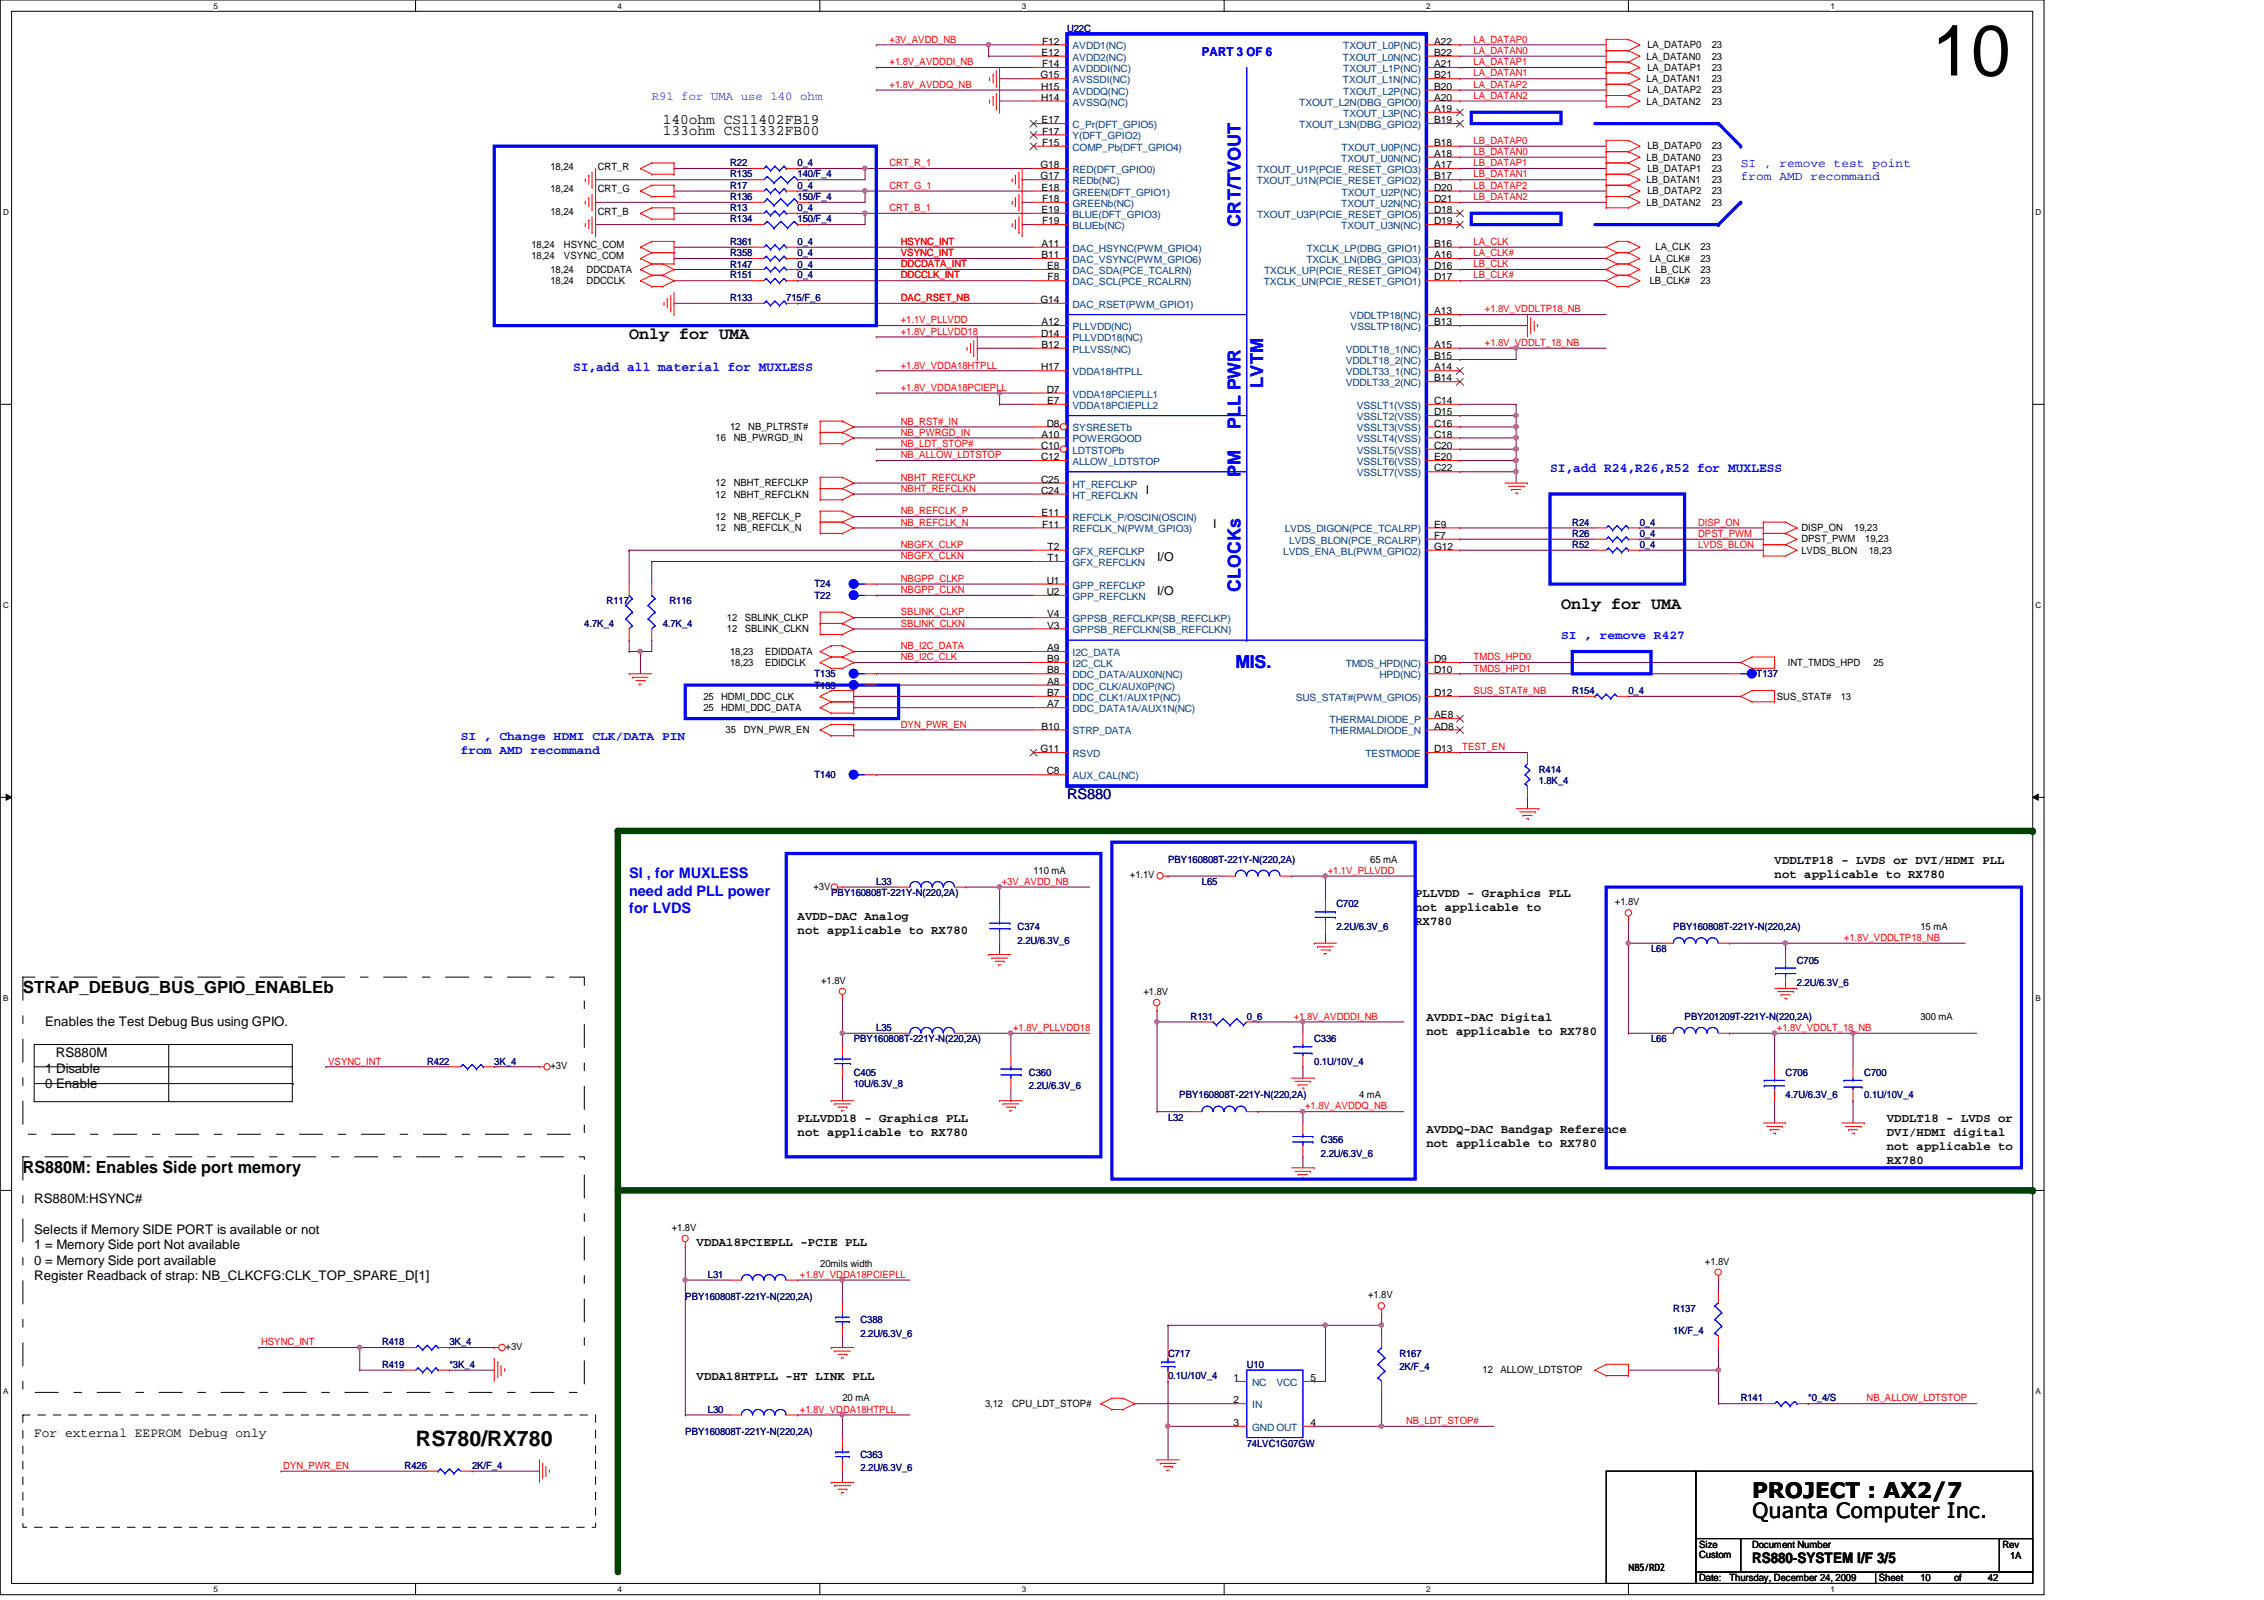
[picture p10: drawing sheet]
<svg xmlns="http://www.w3.org/2000/svg" width="297mm" height="210mm" viewBox="0 0 297 210" stroke-linecap="round" stroke-linejoin="round" font-family="sans-serif">
<defs><g id="words">
<text font-size="9.4" x="253.4" y="9.9">10</text>
<g font-size="2.8">
<text x="54.6" y="189.7">RS780/RX780</text>
<text x="229.9" y="196.5">PROJECT : AX2/7</text>
<text x="229.9" y="199.1">Quanta Computer Inc.</text>
</g>
<g font-size="2.3" fill="#00f">
<text x="162.8" y="29.8" transform="rotate(-90 162.8 29.8)">CRT/TVOUT</text>
<text x="165.7" y="50.8" transform="rotate(-90 165.7 50.8)">LVTM</text>
<text x="162.8" y="56.3" transform="rotate(-90 162.8 56.3)">PLL PWR</text>
<text x="162.8" y="62.6" transform="rotate(-90 162.8 62.6)">PM</text>
<text x="162.8" y="77.6" transform="rotate(-90 162.8 77.6)">CLOCKs</text>
<text x="162.1" y="87.6">MIS.</text>
</g>
<g font-size="2.2">
<text x="82.5" y="44.5">Only for UMA</text>
<text x="204.8" y="79.9">Only for UMA</text>
<text x="3" y="130.3">STRAP_DEBUG_BUS_GPIO_ENABLEb</text>
<text x="3" y="153.8">RS880M: Enables Side port memory</text>
</g>
<g font-size="1.9">
<text x="86.9" y="16.2">140ohm CS11402FB19</text>
<text x="86.9" y="17.7">133ohm CS11332FB00</text>
<text x="229.9" y="205.1">RS880-SYSTEM I/F 3/5</text>
</g>
<text font-size="1.9" fill="#000080" x="140" y="104.8">RS880</text>
<g font-size="1.9" fill="#00f">
<text x="82.5" y="115.2">SI , for MUXLESS</text>
<text x="82.5" y="117.5">need add PLL power</text>
<text x="82.5" y="119.8">for LVDS</text>
</g>
<g font-size="1.7" fill="#00f">
<text x="75.2" y="48.6">SI,add all material for MUXLESS</text>
<text x="203.4" y="61.9">SI,add R24,R26,R52 for MUXLESS</text>
</g>
<g font-size="1.7">
<text x="5.9" y="134.7">Enables the Test Debug Bus using GPIO.</text>
<text x="5.9" y="140.8">1 Disable</text>
<text x="5.9" y="142.8">0 Enable</text>
<text x="7.3" y="138.7">RS880M</text>
<text x="4.5" y="157.8">RS880M:HSYNC#</text>
<text x="4.5" y="161.8">Selects if Memory SIDE PORT is available or not</text>
<text x="4.5" y="163.9">1 = Memory Side port Not available</text>
<text x="4.5" y="165.9">0 = Memory Side port available</text>
<text x="4.5" y="167.9">Register Readback of strap: NB_CLKCFG:CLK_TOP_SPARE_D[1]</text>
<text x="4.5" y="188.5">For external EEPROM Debug only</text>
</g>
<g font-size="1.6" fill="#00f">
<text x="157.7" y="7.4">PART 3 OF 6</text>
<text x="228.4" y="21.9">SI , remove test point</text>
<text x="228.4" y="23.6">from AMD recommand</text>
<text x="204.8" y="83.9">SI , remove R427</text>
<text x="60.4" y="97.1">SI , Change HDMI CLK/DATA PIN</text>
<text x="60.4" y="98.9">from AMD recommand</text>
</g>
<text font-size="1.6" fill="#8000ff" x="85.5" y="13.1">R91 for UMA use 140 ohm</text>
<g font-size="1.6">
<text x="150.3" y="64.8">I</text>
<text x="159.2" y="69.2">I</text>
<text x="151.8" y="73.6">I/O</text>
<text x="151.8" y="78.1">I/O</text>
<text x="232.8" y="113.3">VDDLTP18 - LVDS or DVI/HDMI PLL</text>
<text x="185.7" y="117.7">PLLVDD - Graphics PLL</text>
<text x="185.7" y="119.5">not applicable to</text>
<text x="232.8" y="115.1">not applicable to RX780</text>
<text x="104.6" y="120.7">AVDD-DAC Analog</text>
<text x="104.6" y="122.5">not applicable to RX780</text>
<text x="185.7" y="121.4">RX780</text>
<text x="187.2" y="133.9">AVDDI-DAC Digital</text>
<text x="187.2" y="135.8">not applicable to RX780</text>
<text x="104.6" y="147.2">PLLVDD18 - Graphics PLL</text>
<text x="104.6" y="149">not applicable to RX780</text>
<text x="187.2" y="148.7">AVDDQ-DAC Bandgap Reference</text>
<text x="247.6" y="147.2">VDDLT18 - LVDS or</text>
<text x="247.6" y="149">DVI/HDMI digital</text>
<text x="187.2" y="150.5">not applicable to RX780</text>
<text x="247.6" y="150.8">not applicable to</text>
<text x="247.6" y="152.7">RX780</text>
<text x="91.4" y="163.4">VDDA18PCIEPLL -PCIE PLL</text>
<text x="91.4" y="181.1">VDDA18HTPLL -HT LINK PLL</text>
</g>
<g font-size="1.3" fill="#f00">
<text x="116.7" y="5.6">+3V_AVDD_NB</text>
<text x="193.3" y="5.6">LA_DATAP0</text>
<text x="116.7" y="8.6">+1.8V_AVDDDI_NB</text>
<text x="116.7" y="11.5">+1.8V_AVDDQ_NB</text>
<text x="193.3" y="11.5">LA_DATAP2</text>
<text x="193.3" y="7.1">LA_DATAN0</text>
<text x="193.3" y="8.6">LA_DATAP1</text>
<text x="193.3" y="10">LA_DATAN1</text>
<text x="193.3" y="13">LA_DATAN2</text>
<text x="116.7" y="21.8">CRT_R_1</text>
<text x="193.3" y="20.3">LB_DATAN0</text>
<text x="193.3" y="23.3">LB_DATAN1</text>
<text x="193.3" y="18.9">LB_DATAP0</text>
<text x="193.3" y="21.8">LB_DATAP1</text>
<text x="116.7" y="24.8">CRT_G_1</text>
<text x="116.7" y="27.7">CRT_B_1</text>
<text x="193.3" y="26.2">LB_DATAN2</text>
<text x="193.3" y="24.8">LB_DATAP2</text>
<text x="118.2" y="35.1">DDCDATA_INT</text>
<text x="118.2" y="33.6">VSYNC_INT</text>
<text x="118.2" y="32.1">HSYNC_INT</text>
<text x="193.3" y="35.1">LB_CLK</text>
<text x="193.3" y="32.1">LA_CLK</text>
<text x="193.3" y="33.6">LA_CLK#</text>
<text x="118.2" y="39.5">DAC_RSET_NB</text>
<text x="118.2" y="36.5">DDCCLK_INT</text>
<text x="193.3" y="36.5">LB_CLK#</text>
<text x="194.8" y="41">+1.8V_VDDLTP18_NB</text>
<text x="118.2" y="43.9">+1.8V_PLLVDD18</text>
<text x="118.2" y="42.4">+1.1V_PLLVDD</text>
<text x="194.8" y="45.4">+1.8V_VDDLT_18_NB</text>
<text x="118.2" y="51.3">+1.8V_VDDA18PCIEPLL</text>
<text x="118.2" y="48.3">+1.8V_VDDA18HTPLL</text>
<text x="118.2" y="57.1">NB_PWRGD_IN</text>
<text x="118.2" y="58.6">NB_LDT_STOP#</text>
<text x="118.2" y="55.7">NB_RST#_IN</text>
<text x="118.2" y="60.1">NB_ALLOW_LDTSTOP</text>
<text x="118.2" y="63.1">NBHT_REFCLKP</text>
<text x="118.2" y="64.5">NBHT_REFCLKN</text>
<text x="118.2" y="71.9">NBGFX_CLKP</text>
<text x="118.2" y="69">NB_REFCLK_N</text>
<text x="118.2" y="67.5">NB_REFCLK_P</text>
<text x="222.8" y="70.4">DPST_PWM</text>
<text x="222.8" y="69">DISP_ON</text>
<text x="222.8" y="71.9">LVDS_BLON</text>
<text x="118.2" y="76.3">NBGPP_CLKP</text>
<text x="118.2" y="77.8">NBGPP_CLKN</text>
<text x="118.2" y="73.4">NBGFX_CLKN</text>
<text x="118.2" y="80.7">SBLINK_CLKP</text>
<text x="118.2" y="82.2">SBLINK_CLKN</text>
<text x="118.2" y="85.2">NB_I2C_DATA</text>
<text x="118.2" y="86.6">NB_I2C_CLK</text>
<text x="193.3" y="88.1">TMDS_HPD1</text>
<text x="193.3" y="86.6">TMDS_HPD0</text>
<text x="118.2" y="95.5">DYN_PWR_EN</text>
<text x="193.3" y="91.1">SUS_STAT#_NB</text>
<text x="191.9" y="98.4">TEST_EN</text>
<text x="131.4" y="116.1">+3V_AVDD_NB</text>
<text x="174.2" y="114.6">+1.1V_PLLVDD</text>
<text x="241.9" y="123.4">+1.8V_VDDLTP18_NB</text>
<text x="132.9" y="135.3">+1.8V_PLLVDD18</text>
<text x="169.8" y="133.8">+1.8V_AVDDDI_NB</text>
<text x="233.1" y="135.3">+1.8V_VDDLT_18_NB</text>
<text x="43" y="139.7">VSYNC_INT</text>
<text x="171.2" y="145.5">+1.8V_AVDDQ_NB</text>
<text x="104.9" y="167.6">+1.8V_VDDA18PCIEPLL</text>
<text x="34.2" y="176.5">HSYNC_INT</text>
<text x="104.9" y="185.3">+1.8V_VDDA18HTPLL</text>
<text x="244.9" y="183.9">NB_ALLOW_LDTSTOP</text>
<text x="184.5" y="186.8">NB_LDT_STOP#</text>
<text x="37.2" y="192.7">DYN_PWR_EN</text>
</g>
<g font-size="1.3">
<text x="136.7" y="5.8">F12</text>
<text x="188.2" y="5.8">A22</text>
<text x="136.5" y="10.3">G15</text>
<text x="136.6" y="11.8">H15</text>
<text x="136.6" y="7.3">E12</text>
<text x="136.7" y="8.8">F14</text>
<text x="188.2" y="7.3">B22</text>
<text x="188.2" y="8.8">A21</text>
<text x="188.2" y="10.3">B21</text>
<text x="188.2" y="11.8">B20</text>
<text x="216" y="7.8">LA_DATAN0</text>
<text x="216" y="10.8">LA_DATAN1</text>
<text x="216.2" y="6.3">LA_DATAP0</text>
<text x="216.2" y="9.3">LA_DATAP1</text>
<text x="224.6" y="6.3">23</text>
<text x="224.6" y="7.8">23</text>
<text x="224.6" y="9.3">23</text>
<text x="224.6" y="10.8">23</text>
<text x="136.6" y="13.2">H14</text>
<text x="136.6" y="16.2">E17</text>
<text x="136.7" y="17.7">F17</text>
<text x="188.2" y="13.2">A20</text>
<text x="188.2" y="14.7">A19</text>
<text x="188.2" y="16.2">B19</text>
<text x="216" y="13.7">LA_DATAN2</text>
<text x="216.2" y="12.2">LA_DATAP2</text>
<text x="224.6" y="13.7">23</text>
<text x="224.6" y="12.2">23</text>
<text x="72.2" y="22.3">18,24</text>
<text x="78.4" y="22.3">CRT_R</text>
<text x="136.5" y="22.1">G18</text>
<text x="136.5" y="23.5">G17</text>
<text x="136.7" y="19.1">F15</text>
<text x="188.2" y="19.1">B18</text>
<text x="188.2" y="20.6">A18</text>
<text x="188.2" y="22.1">A17</text>
<text x="188.2" y="23.5">B17</text>
<text x="216" y="21.1">LB_DATAN0</text>
<text x="216.2" y="19.6">LB_DATAP0</text>
<text x="216.2" y="22.6">LB_DATAP1</text>
<text x="224.6" y="21.1">23</text>
<text x="224.6" y="19.6">23</text>
<text x="224.6" y="22.6">23</text>
<text x="72.2" y="28.2">18,24</text>
<text x="72.2" y="25.2">18,24</text>
<text x="78.4" y="28.2">CRT_B</text>
<text x="78.4" y="25.2">CRT_G</text>
<text x="136.6" y="25">E18</text>
<text x="136.6" y="27.9">E19</text>
<text x="136.7" y="26.5">F18</text>
<text x="136.7" y="29.4">F19</text>
<text x="188.2" y="25">D20</text>
<text x="188.2" y="26.5">D21</text>
<text x="188.2" y="27.9">D18</text>
<text x="188.2" y="29.4">D19</text>
<text x="216" y="27">LB_DATAN2</text>
<text x="216" y="24">LB_DATAN1</text>
<text x="216.2" y="25.5">LB_DATAP2</text>
<text x="224.6" y="27">23</text>
<text x="224.6" y="24">23</text>
<text x="224.6" y="25.5">23</text>
<text x="69.7" y="34">18,24</text>
<text x="69.7" y="32.6">18,24</text>
<text x="72.2" y="35.8">18,24</text>
<text x="74" y="34">VSYNC_COM</text>
<text x="74" y="32.6">HSYNC_COM</text>
<text x="77" y="35.8">DDCDATA</text>
<text x="136.6" y="33.9">B11</text>
<text x="136.6" y="32.4">A11</text>
<text x="137.4" y="35.3">E8</text>
<text x="188.2" y="32.4">B16</text>
<text x="188.2" y="33.9">A16</text>
<text x="188.2" y="35.3">D16</text>
<text x="216.4" y="34.3">LA_CLK#</text>
<text x="217.2" y="35.8">LB_CLK</text>
<text x="217.2" y="32.9">LA_CLK</text>
<text x="223.1" y="35.8">23</text>
<text x="223.1" y="32.9">23</text>
<text x="223.1" y="34.3">23</text>
<text x="72.2" y="37.3">18,24</text>
<text x="77" y="37.3">DDCCLK</text>
<text x="136.5" y="39.8">G14</text>
<text x="137.5" y="36.8">F8</text>
<text x="188.2" y="36.8">D17</text>
<text x="188.2" y="41.2">A13</text>
<text x="216.4" y="37.3">LB_CLK#</text>
<text x="223.1" y="37.3">23</text>
<text x="136.6" y="44.2">D14</text>
<text x="136.6" y="42.7">A12</text>
<text x="136.6" y="45.6">B12</text>
<text x="188.2" y="42.7">B13</text>
<text x="188.2" y="47.1">B15</text>
<text x="188.2" y="45.6">A15</text>
<text x="136.6" y="48.6">H17</text>
<text x="137.3" y="51.5">D7</text>
<text x="137.4" y="53">E7</text>
<text x="188.2" y="48.6">A14</text>
<text x="188.2" y="50">B14</text>
<text x="188.2" y="53">C14</text>
<text x="93.9" y="57.9">16</text>
<text x="95.8" y="56.4">12</text>
<text x="96.3" y="57.9">NB_PWRGD_IN</text>
<text x="98.2" y="56.4">NB_PLTRST#</text>
<text x="136.6" y="58.9">C10</text>
<text x="136.6" y="57.4">A10</text>
<text x="137.3" y="56">D8</text>
<text x="188.2" y="54.5">D15</text>
<text x="188.2" y="56">C16</text>
<text x="188.2" y="57.4">C18</text>
<text x="188.2" y="58.9">C20</text>
<text x="93.9" y="63.8">12</text>
<text x="93.9" y="65.3">12</text>
<text x="96.3" y="63.8">NBHT_REFCLKP</text>
<text x="96.3" y="65.3">NBHT_REFCLKN</text>
<text x="136.6" y="60.4">C12</text>
<text x="136.6" y="64.8">C24</text>
<text x="136.6" y="63.3">C25</text>
<text x="188.2" y="60.4">E20</text>
<text x="188.2" y="61.8">C22</text>
<text x="93.9" y="68.2">12</text>
<text x="93.9" y="69.7">12</text>
<text x="96.3" y="68.2">NB_REFCLK_P</text>
<text x="96.3" y="69.7">NB_REFCLK_N</text>
<text x="136.6" y="67.7">E11</text>
<text x="136.7" y="69.2">F11</text>
<text x="188.2" y="69.2">E9</text>
<text x="188.2" y="70.7">F7</text>
<text x="236.3" y="69.7">DISP_ON</text>
<text x="236.3" y="71.2">DPST_PWM</text>
<text x="243.3" y="69.7">19,23</text>
<text x="244.7" y="71.2">19,23</text>
<text x="137.3" y="76.6">U1</text>
<text x="137.5" y="72.1">T2</text>
<text x="137.5" y="73.6">T1</text>
<text x="188.2" y="72.1">G12</text>
<text x="236.3" y="72.6">LVDS_BLON</text>
<text x="245.2" y="72.6">18,23</text>
<text x="95.4" y="81.5">12</text>
<text x="95.4" y="83">12</text>
<text x="97.7" y="81.5">SBLINK_CLKP</text>
<text x="97.7" y="83">SBLINK_CLKN</text>
<text x="137.3" y="78.1">U2</text>
<text x="137.4" y="81">V4</text>
<text x="137.4" y="82.5">V3</text>
<text x="95.8" y="85.9">18,23</text>
<text x="95.8" y="87.4">18,23</text>
<text x="100.4" y="85.9">EDIDDATA</text>
<text x="100.4" y="87.4">EDIDCLK</text>
<text x="137.4" y="89.8">A8</text>
<text x="137.4" y="88.3">B8</text>
<text x="137.4" y="86.9">B9</text>
<text x="137.4" y="85.4">A9</text>
<text x="188.2" y="88.3">D10</text>
<text x="188.2" y="86.9">D9</text>
<text x="234.6" y="87.4">INT_TMDS_HPD</text>
<text x="245.8" y="87.4">25</text>
<text x="92.3" y="91.8">25</text>
<text x="92.3" y="93.3">25</text>
<text x="94.6" y="91.8">HDMI_DDC_CLK</text>
<text x="94.6" y="93.3">HDMI_DDC_DATA</text>
<text x="136.6" y="95.7">B10</text>
<text x="137.4" y="92.8">A7</text>
<text x="137.4" y="91.3">B7</text>
<text x="188.2" y="94.2">AE8</text>
<text x="188.2" y="95.7">AD8</text>
<text x="188.2" y="91.3">D12</text>
<text x="233.1" y="91.8">SUS_STAT#</text>
<text x="241.5" y="91.8">13</text>
<text x="95.2" y="96.2">35</text>
<text x="97.6" y="96.2">DYN_PWR_EN</text>
<text x="136.5" y="98.7">G11</text>
<text x="137.3" y="101.6">C8</text>
<text x="188.2" y="98.7">D13</text>
<text x="179.8" y="113.2">65 mA</text>
<text x="106.7" y="116.7">+3V</text>
<text x="135.6" y="114.6">110 mA</text>
<text x="148.2" y="115.2">+1.1V</text>
<text x="211.9" y="118.7">+1.8V</text>
<text x="252" y="122">15 mA</text>
<text x="107.7" y="129.1">+1.8V</text>
<text x="150" y="130.6">+1.8V</text>
<text x="252" y="133.8">300 mA</text>
<text x="72.2" y="140.3">+3V</text>
<text x="178.3" y="144.1">4 mA</text>
<text x="88.1" y="161.5">+1.8V</text>
<text x="107.6" y="166.2">20mils width</text>
<text x="223.7" y="165.9">+1.8V</text>
<text x="179.5" y="170.3">+1.8V</text>
<text x="66.3" y="177.1">+3V</text>
<text x="110.5" y="183.9">20 mA</text>
<text x="129.2" y="184.6">3,12</text>
<text x="132.8" y="184.6">CPU_LDT_STOP#</text>
<text x="161.8" y="181.2">1</text>
<text x="161.8" y="184.1">2</text>
<text x="172" y="181.2">5</text>
<text x="194.5" y="180.2">12</text>
<text x="196.8" y="180.2">ALLOW_LDTSTOP</text>
<text x="161.8" y="187.1">3</text>
<text x="172" y="187.1">4</text>
<text x="222.9" y="203">Size</text>
<text x="229.9" y="203">Document Number</text>
<text x="262.7" y="203">Rev</text>
<text x="213.7" y="206.1">NB5/RD2</text>
<text x="222.9" y="204.3">Custom</text>
<text x="222.9" y="207.4">Date:</text>
<text x="226.9" y="207.4">Thursday, December 24, 2009</text>
<text x="246.5" y="207.4">Sheet</text>
<text x="252" y="207.4">10</text>
<text x="256.4" y="207.4">of</text>
<text x="260.8" y="207.4">42</text>
<text x="263.7" y="204.5">1A</text>
</g>
<g font-size="1.3" fill="#000080">
<text x="140" y="4.1">U22C</text>
<text x="95.8" y="21.8">R22</text>
<text x="95.8" y="23.3">R135</text>
<text x="104.6" y="21.8">0_4</text>
<text x="104.6" y="23.3">140/F_4</text>
<text x="95.8" y="29.2">R134</text>
<text x="95.8" y="24.8">R17</text>
<text x="95.8" y="26.2">R136</text>
<text x="95.8" y="27.7">R13</text>
<text x="104.6" y="24.8">0_4</text>
<text x="104.6" y="27.7">0_4</text>
<text x="104.6" y="29.2">150/F_4</text>
<text x="104.6" y="26.2">150/F_4</text>
<text x="95.8" y="33.6">R358</text>
<text x="95.8" y="32.1">R361</text>
<text x="95.8" y="35.1">R147</text>
<text x="104.6" y="33.6">0_4</text>
<text x="104.6" y="32.1">0_4</text>
<text x="104.6" y="35.1">0_4</text>
<text x="95.8" y="36.5">R151</text>
<text x="95.8" y="39.5">R133</text>
<text x="103.2" y="39.5">715/F_6</text>
<text x="104.6" y="36.5">0_4</text>
<text x="206.3" y="71.9">R52</text>
<text x="206.3" y="69">R24</text>
<text x="206.3" y="70.4">R26</text>
<text x="215.1" y="71.9">0_4</text>
<text x="215.1" y="69">0_4</text>
<text x="215.1" y="70.4">0_4</text>
<text x="106.8" y="77">T24</text>
<text x="76.7" y="82.2">4.7K_4</text>
<text x="79.6" y="79.3">R117</text>
<text x="86.9" y="82.2">4.7K_4</text>
<text x="87.8" y="79.3">R116</text>
<text x="106.8" y="78.5">T22</text>
<text x="106.8" y="88.9">T135</text>
<text x="230.5" y="88.9">T137</text>
<text x="106.8" y="90.3">T133</text>
<text x="206.3" y="91.1">R154</text>
<text x="213.7" y="91.1">0_4</text>
<text x="201.9" y="101.4">R414</text>
<text x="106.8" y="102.1">T140</text>
<text x="201.9" y="102.8">1.8K_4</text>
<text x="153.2" y="113.2">PBY160808T-221Y-N(220,2A)</text>
<text x="109" y="117.6">PBY160808T-221Y-N(220,2A)</text>
<text x="115" y="116.1">L33</text>
<text x="157.7" y="116.1">L65</text>
<text x="175.3" y="119">C702</text>
<text x="133.5" y="122">C374</text>
<text x="133.5" y="123.8">2.2U/6.3V_6</text>
<text x="175.3" y="122">2.2U/6.3V_6</text>
<text x="216.6" y="124.9">L68</text>
<text x="219.5" y="122">PBY160808T-221Y-N(220,2A)</text>
<text x="235.8" y="126.4">C705</text>
<text x="235.8" y="129.4">2.2U/6.3V_6</text>
<text x="112" y="136.7">PBY160808T-221Y-N(220,2A)</text>
<text x="115" y="135.3">L35</text>
<text x="156.2" y="133.8">R131</text>
<text x="163.6" y="133.8">0_6</text>
<text x="172.4" y="136.7">C336</text>
<text x="216.6" y="136.7">L66</text>
<text x="221" y="133.8">PBY201209T-221Y-N(220,2A)</text>
<text x="56" y="139.7">R422</text>
<text x="64.9" y="139.7">3K_4</text>
<text x="112" y="141.1">C405</text>
<text x="112" y="142.6">10U/6.3V_8</text>
<text x="135" y="141.1">C360</text>
<text x="135" y="142.9">2.2U/6.3V_6</text>
<text x="172.4" y="139.7">0.1U/10V_4</text>
<text x="234.3" y="141.1">C706</text>
<text x="244.6" y="141.1">C700</text>
<text x="153.2" y="147">L32</text>
<text x="154.7" y="144.1">PBY160808T-221Y-N(220,2A)</text>
<text x="173.3" y="150">C356</text>
<text x="234.3" y="144.1">4.7U/6.3V_6</text>
<text x="244.6" y="144.1">0.1U/10V_4</text>
<text x="173.3" y="151.8">2.2U/6.3V_6</text>
<text x="92.9" y="167.7">L31</text>
<text x="89.9" y="170.6">PBY160808T-221Y-N(220,2A)</text>
<text x="112.9" y="173.6">C388</text>
<text x="219.5" y="172.1">R137</text>
<text x="50.1" y="179.5">R419</text>
<text x="50.1" y="176.5">R418</text>
<text x="59" y="179.5">*3K_4</text>
<text x="59" y="176.5">3K_4</text>
<text x="112.9" y="175.3">2.2U/6.3V_6</text>
<text x="153.2" y="178">C717</text>
<text x="163.6" y="179.5">U10</text>
<text x="183.6" y="178">R167</text>
<text x="183.6" y="179.7">2K/F_4</text>
<text x="219.5" y="175">1K/F_4</text>
<text x="92.9" y="185.3">L30</text>
<text x="153.2" y="180.9">0.1U/10V_4</text>
<text x="228.4" y="183.9">R141</text>
<text x="237.2" y="183.9">*0_4/S</text>
<text x="89.9" y="188.3">PBY160808T-221Y-N(220,2A)</text>
<text x="112.9" y="191.2">C363</text>
<text x="163.6" y="189.8">74LVC1G07GW</text>
<text x="53.1" y="192.7">R426</text>
<text x="61.9" y="192.7">2K/F_4</text>
<text x="112.9" y="193">2.2U/6.3V_6</text>
</g>
<g font-size="1.3" fill="#004080">
<text x="140.7" y="6.5">AVDD1(NC)</text>
<text x="140.7" y="8">AVDD2(NC)</text>
<text x="140.7" y="9.4">AVDDDI(NC)</text>
<text x="140.7" y="10.9">AVSSDI(NC)</text>
<text x="176.2" y="8">TXOUT_L0N(NC)</text>
<text x="176.2" y="10.9">TXOUT_L1N(NC)</text>
<text x="176.2" y="6.5">TXOUT_L0P(NC)</text>
<text x="176.2" y="9.4">TXOUT_L1P(NC)</text>
<text x="140.7" y="16.8">C_Pr(DFT_GPIO5)</text>
<text x="140.7" y="12.4">AVDDQ(NC)</text>
<text x="140.7" y="13.8">AVSSQ(NC)</text>
<text x="170.5" y="13.8">TXOUT_L2N(DBG_GPIO0)</text>
<text x="170.5" y="16.8">TXOUT_L3N(DBG_GPIO2)</text>
<text x="176.2" y="12.4">TXOUT_L2P(NC)</text>
<text x="176.2" y="15.3">TXOUT_L3P(NC)</text>
<text x="140.7" y="18.3">Y(DFT_GPIO2)</text>
<text x="140.7" y="19.8">COMP_Pb(DFT_GPIO4)</text>
<text x="140.7" y="22.7">RED(DFT_GPIO0)</text>
<text x="164.9" y="22.7">TXOUT_U1P(PCIE_RESET_GPIO3)</text>
<text x="176" y="21.2">TXOUT_U0N(NC)</text>
<text x="176" y="19.8">TXOUT_U0P(NC)</text>
<text x="140.7" y="25.7">GREEN(DFT_GPIO1)</text>
<text x="140.7" y="28.6">BLUE(DFT_GPIO3)</text>
<text x="140.7" y="24.2">REDb(NC)</text>
<text x="140.7" y="27.1">GREENb(NC)</text>
<text x="164.9" y="24.2">TXOUT_U1N(PCIE_RESET_GPIO2)</text>
<text x="164.9" y="28.6">TXOUT_U3P(PCIE_RESET_GPIO5)</text>
<text x="176" y="27.1">TXOUT_U2N(NC)</text>
<text x="176" y="25.7">TXOUT_U2P(NC)</text>
<text x="140.7" y="34.5">DAC_VSYNC(PWM_GPIO6)</text>
<text x="140.7" y="33">DAC_HSYNC(PWM_GPIO4)</text>
<text x="140.7" y="30.1">BLUEb(NC)</text>
<text x="140.7" y="35.9">DAC_SDA(PCE_TCALRN)</text>
<text x="165.9" y="35.9">TXCLK_UP(PCIE_RESET_GPIO4)</text>
<text x="171.4" y="34.5">TXCLK_LN(DBG_GPIO3)</text>
<text x="171.4" y="33">TXCLK_LP(DBG_GPIO1)</text>
<text x="176" y="30.1">TXOUT_U3N(NC)</text>
<text x="140.7" y="40.4">DAC_RSET(PWM_GPIO1)</text>
<text x="140.7" y="37.4">DAC_SCL(PCE_RCALRN)</text>
<text x="165.8" y="37.4">TXCLK_UN(PCIE_RESET_GPIO1)</text>
<text x="177.1" y="41.9">VDDLTP18(NC)</text>
<text x="140.7" y="43.3">PLLVDD(NC)</text>
<text x="140.7" y="44.8">PLLVDD18(NC)</text>
<text x="140.7" y="46.3">PLLVSS(NC)</text>
<text x="176.6" y="47.8">VDDLT18_2(NC)</text>
<text x="176.6" y="46.3">VDDLT18_1(NC)</text>
<text x="177.2" y="43.3">VSSLTP18(NC)</text>
<text x="140.7" y="49.2">VDDA18HTPLL</text>
<text x="140.7" y="52.2">VDDA18PCIEPLL1</text>
<text x="140.7" y="53.6">VDDA18PCIEPLL2</text>
<text x="176.6" y="49.2">VDDLT33_1(NC)</text>
<text x="176.6" y="50.7">VDDLT33_2(NC)</text>
<text x="178" y="53.6">VSSLT1(VSS)</text>
<text x="140.7" y="56.6">SYSRESETb</text>
<text x="140.7" y="58">POWERGOOD</text>
<text x="140.7" y="59.5">LDTSTOPb</text>
<text x="178" y="55.1">VSSLT2(VSS)</text>
<text x="178" y="56.6">VSSLT3(VSS)</text>
<text x="178" y="58">VSSLT4(VSS)</text>
<text x="178" y="59.5">VSSLT5(VSS)</text>
<text x="140.7" y="61">ALLOW_LDTSTOP</text>
<text x="140.7" y="65.4">HT_REFCLKN</text>
<text x="140.7" y="64">HT_REFCLKP</text>
<text x="178" y="61">VSSLT6(VSS)</text>
<text x="178" y="62.5">VSSLT7(VSS)</text>
<text x="140.7" y="68.4">REFCLK_P/OSCIN(OSCIN)</text>
<text x="140.7" y="69.8">REFCLK_N(PWM_GPIO3)</text>
<text x="168.6" y="69.8">LVDS_DIGON(PCE_TCALRP)</text>
<text x="169.2" y="71.3">LVDS_BLON(PCE_RCALRP)</text>
<text x="140.7" y="72.8">GFX_REFCLKP</text>
<text x="140.7" y="74.3">GFX_REFCLKN</text>
<text x="140.7" y="77.2">GPP_REFCLKP</text>
<text x="168.4" y="72.8">LVDS_ENA_BL(PWM_GPIO2)</text>
<text x="140.7" y="78.7">GPP_REFCLKN</text>
<text x="140.7" y="81.6">GPPSB_REFCLKP(SB_REFCLKP)</text>
<text x="140.7" y="83.1">GPPSB_REFCLKN(SB_REFCLKN)</text>
<text x="140.7" y="89">DDC_DATA/AUX0N(NC)</text>
<text x="140.7" y="87.5">I2C_CLK</text>
<text x="140.7" y="86.1">I2C_DATA</text>
<text x="176.6" y="87.5">TMDS_HPD(NC)</text>
<text x="181" y="89">HPD(NC)</text>
<text x="140.7" y="90.5">DDC_CLK/AUX0P(NC)</text>
<text x="140.7" y="93.4">DDC_DATA1A/AUX1N(NC)</text>
<text x="140.7" y="91.9">DDC_CLK1/AUX1P(NC)</text>
<text x="170" y="91.9">SUS_STAT#(PWM_GPIO5)</text>
<text x="174.5" y="94.9">THERMALDIODE_P</text>
<text x="140.7" y="96.4">STRP_DATA</text>
<text x="140.7" y="99.3">RSVD</text>
<text x="174.4" y="96.4">THERMALDIODE_N</text>
<text x="179.2" y="99.3">TESTMODE</text>
<text x="140.7" y="102.2">AUX_CAL(NC)</text>
<text x="164.3" y="181.8">NC</text>
<text x="164.3" y="184.7">IN</text>
<text x="167.5" y="181.8">VCC</text>
<text x="164.3" y="187.7">GND OUT</text>
</g>
<g font-size="1.1">
<text x="28" y="1.1">5</text>
<text x="81" y="1.1">4</text>
<text x="134.1" y="1.1">3</text>
<text x="187.1" y="1.1">2</text>
<text x="240.2" y="1.1">1</text>
<text x=".4" y="28.2">D</text>
<text x="267.1" y="28.2">D</text>
<text x=".4" y="79.8">C</text>
<text x="267.1" y="79.8">C</text>
<text x=".4" y="131.4">B</text>
<text x="267.1" y="131.4">B</text>
<text x=".4" y="182.9">A</text>
<text x="267.1" y="182.9">A</text>
<text x="28" y="208.9">5</text>
<text x="81" y="208.9">4</text>
<text x="134.1" y="208.9">3</text>
<text x="187.1" y="208.9">2</text>
<text x="240.2" y="208.9">1</text>
</g>
</g></defs>
<path d="M0 0h268.2v209.2h-268.2zM1.5 1.5h265.2v206.2h-265.2z" fill="none" stroke="#000" stroke-width=".13"/>
<g fill="#fff">
<path d="M28 .2h.6v1.2h-.6z"/>
<path d="M28 207.9h.6v1.2h-.6z"/>
</g>
<path d="M54.5 0v1.5M54.5 207.7v1.5" fill="none" stroke="#000" stroke-width=".13"/>
<g fill="#fff">
<path d="M81 .2h.6v1.2h-.6z"/>
<path d="M81 207.9h.6v1.2h-.6z"/>
</g>
<path d="M107.6 0v1.5M107.6 207.7v1.5" fill="none" stroke="#000" stroke-width=".13"/>
<g fill="#fff">
<path d="M134.1 .2h.6v1.2h-.6z"/>
<path d="M134.1 207.9h.6v1.2h-.6z"/>
</g>
<path d="M160.6 0v1.5M160.6 207.7v1.5" fill="none" stroke="#000" stroke-width=".13"/>
<g fill="#fff">
<path d="M187.1 .2h.6v1.2h-.6z"/>
<path d="M187.1 207.9h.6v1.2h-.6z"/>
</g>
<path d="M213.7 0v1.5M213.7 207.7v1.5" fill="none" stroke="#000" stroke-width=".13"/>
<g fill="#fff">
<path d="M240.2 .2h.5v1.2h-.5z"/>
<path d="M240.2 207.9h.5v1.2h-.5z"/>
<path d="M.4 27.3h.8v1.1h-.8z"/>
<path d="M267.1 27.3h.7v1.1h-.7z"/>
<path d="M.4 78.8h.8v1.2h-.8z"/>
<path d="M267.1 78.8h.7v1.2h-.7z"/>
</g>
<path d="M0 53h1.5M266.7 53h1.5" fill="none" stroke="#000" stroke-width=".13"/>
<g fill="#fff">
<path d="M.4 130.4h.7v1.2h-.7z"/>
<path d="M267.1 130.4h.7v1.2h-.7z"/>
</g>
<path d="M0 104.6h1.5M.8 104.2l.7 .4-.7 .4zM266.7 104.6l.7-.4v.8zM266.7 104.6h1.5" fill="none" stroke="#000" stroke-width=".13"/>
<path d="M.8 104.2l.7 .4-.7 .4zM266.7 104.6l.7-.4v.8z" fill="#000"/>
<g fill="#fff">
<path d="M.4 181.9h.7v1.2h-.7z"/>
<path d="M267.1 181.9h.7v1.2h-.7z"/>
</g>
<path d="M0 156.2h1.5M266.7 156.2h1.5" fill="none" stroke="#000" stroke-width=".13"/>
<g fill="none" stroke="#800040" stroke-width=".13">
<path d="M112 57.4h.1M112 56h.1M112 57.4h23.6M112 56h23.6M115 58.9h.1M115 58.9h20.6M191.6 41.3h.1M191.6 45.7h.1M191.6 42.7h.1M191.6 47.2h.1M191.6 41.3h19.1M191.6 45.7h19.1"/>
<path d="M191.6 42.7h8.8M191.6 47.2h7.3M198.9 45.7h.1M115 76.6h.1M115 60.4h.1M115 76.6h20.6M115 60.4h20.6M112 81h.1M112 82.5h.1M112 85.5h.1M112 81h23.6M112 82.5h23.6"/>
<path d="M112 85.5h23.6M191.6 88.4h.1M191.6 88.4h35.3M213.7 91.4h.1M213.7 91.4h14.7"/>
</g>
<circle cx="198.9" cy="45.7" r=".29" fill="#f0f"/>
<circle cx="198.9" cy="45.7" r=".29" fill="none" stroke="#f0f" stroke-width=".13"/>
<g fill="none" stroke="#800040" stroke-width=".13">
<path d="M115 8.8h.1M115 8.8h20.6M131.1 10.3h.1M131.1 13.3h.1M131.1 10.3h4.5M131.1 13.3h4.5M104.6 39.8h.1M104.6 39.8h31M115 44.2h.1M115 51.6h.1M115 44.2h20.6M115 51.6h16.1"/>
<path d="M128.2 45.7h.1M128.2 45.7h7.4M131.1 51.6h.1M131.1 51.6v1.4M191.6 98.7h.1M191.6 98.7h8.8"/>
</g>
<circle cx="131.1" cy="51.5" r=".29" fill="#f0f"/>
<circle cx="131.1" cy="51.5" r=".29" fill="none" stroke="#f0f" stroke-width=".13"/>
<g fill="none" stroke="#800040" stroke-width=".13">
<path d="M115 5.9h.1M115 5.9h14.7M191.6 13.3h.1M191.6 11.8h.1M191.6 19.2h.1M191.6 5.9h.1M191.6 7.4h.1M191.6 8.8h.1M191.6 10.3h.1M191.6 13.3h19.1M191.6 11.8h19.1M191.6 19.2h19.1"/>
<path d="M191.6 5.9h19.1M191.6 7.4h19.1M191.6 8.8h19.1M191.6 10.3h19.1M104.6 35.3h.1M104.6 35.3h31M191.6 20.6h.1M191.6 26.5h.1M191.6 23.6h.1M191.6 25.1h.1M191.6 22.1h.1M191.6 35.3h.1"/>
<path d="M191.6 36.8h.1M191.6 32.4h.1M191.6 33.9h.1M191.6 35.3h19.1M191.6 20.6h19.1M191.6 26.5h19.1M191.6 23.6h19.1M191.6 25.1h19.1M191.6 22.1h19.1M191.6 36.8h19.1M191.6 32.4h19.1M191.6 33.9h19.1"/>
<path d="M131.1 53h.1M131.1 51.6h.1M131.1 53h4.5M131.1 51.6h4.5"/>
</g>
<circle cx="129.7" cy="5.9" r=".29" fill="#f0f"/>
<circle cx="129.7" cy="5.9" r=".29" fill="none" stroke="#f0f" stroke-width=".13"/>
<path d="M115 11.8h.1M115 11.8h20.6M129.7 7.4h.1M129.7 5.9h.1M129.7 7.4h5.9M129.7 5.9v1.5M113.5 22.1h.1M113.5 22.1h22.1" fill="none" stroke="#800040" stroke-width=".13"/>
<circle cx="113.5" cy="22.1" r=".29" fill="#f0f"/>
<circle cx="113.5" cy="22.1" r=".29" fill="none" stroke="#f0f" stroke-width=".13"/>
<path d="M113.5 25.1h.1M113.5 25.1h22.1" fill="none" stroke="#800040" stroke-width=".13"/>
<circle cx="113.5" cy="25" r=".29" fill="#f0f"/>
<circle cx="113.5" cy="25" r=".29" fill="none" stroke="#f0f" stroke-width=".13"/>
<path d="M113.5 28h.1M113.5 28h22.1" fill="none" stroke="#800040" stroke-width=".13"/>
<circle cx="113.5" cy="28" r=".29" fill="#f0f"/>
<circle cx="113.5" cy="28" r=".29" fill="none" stroke="#f0f" stroke-width=".13"/>
<g fill="none" stroke="#800040" stroke-width=".13">
<path d="M104.6 33.9h.1M104.6 32.4h.1M104.6 36.8h.1M104.6 33.9h31M104.6 32.4h31M104.6 36.8h31M134.1 23.6h.1M134.1 26.5h.1M134.1 29.5h.1M134.1 23.6h1.5M134.1 26.5h1.5M134.1 29.5h1.5"/>
<path d="M115 48.6h.1M115 42.7h.1M115 48.6h20.6M115 42.7h20.6M215.1 70.7h.1M215.1 70.7h16.2M112 86.9h.1M112 86.9h23.6M200.4 104.6h.1M200.4 104.6v1.5M110.5 167.9h.1M110.5 167.9h8.9"/>
</g>
<circle cx="110.5" cy="167.9" r=".29" fill="#f0f"/>
<circle cx="110.5" cy="167.9" r=".29" fill="none" stroke="#f0f" stroke-width=".13"/>
<path d="M104.6 167.9h.1M104.6 167.9h5.9M110.5 167.9h.1M110.5 167.9v3" fill="none" stroke="#800040" stroke-width=".13"/>
<circle cx="110.5" cy="167.9" r=".29" fill="#f0f"/>
<circle cx="110.5" cy="167.9" r=".29" fill="none" stroke="#f0f" stroke-width=".13"/>
<g fill="none" stroke="#800040" stroke-width=".13">
<path d="M115 78.1h.1M115 78.1h20.6M215.1 69.3h.1M215.1 69.3h16.2M191.6 86.9h.1M191.6 91.4h.1M191.6 86.9h36.8M191.6 91.4h16.2M213.7 179.7h.1M213.7 179.7h11.8M225.5 184.1h.1M225.5 184.1h5.8"/>
<path d="M237.2 184.1h.1M237.2 184.1h22.1"/>
</g>
<circle cx="225.4" cy="179.7" r=".29" fill="#f0f"/>
<circle cx="225.4" cy="179.7" r=".29" fill="none" stroke="#f0f" stroke-width=".13"/>
<path d="M89.9 167.9h.1M89.9 167.9h5.9M89.9 163.5v22.1M110.5 188.6h.1M110.5 185.6v3M148.8 184.1h.1M148.8 184.1h13.3" fill="none" stroke="#800040" stroke-width=".13"/>
<circle cx="89.9" cy="167.9" r=".29" fill="#f0f"/>
<circle cx="89.9" cy="167.9" r=".29" fill="none" stroke="#f0f" stroke-width=".13"/>
<g fill="none" stroke="#800040" stroke-width=".13">
<path d="M129.7 5.9h.1M129.7 5.9h5.9M78.1 23.6h.1M78.1 26.5h.1M78.1 29.5h.1M78.1 23.6h20.7M78.1 26.5h20.7M78.1 29.5h20.7M88.4 36.8h.1M88.4 25.1h.1M88.4 28h.1M88.4 22.1h.1"/>
<path d="M88.4 39.8h.1M88.4 35.3h.1M88.4 36.8h10.4M88.4 25.1h10.4M88.4 28h10.4M88.4 22.1h10.4M88.4 39.8h10.4M88.4 35.3h10.4M104.6 22.1h.1M104.6 25.1h.1M104.6 28h.1M104.6 25.1h8.9"/>
<path d="M104.6 28h8.9M104.6 22.1h8.9M106.1 23.6h.1M106.1 26.5h.1M106.1 29.5h.1M113.5 22.1h.1M113.5 25.1h.1M113.5 28h.1M113.5 22.1v1.5h-7.4M113.5 25.1v1.4h-7.4M113.5 28v1.5h-7.4M191.6 53h.1"/>
<path d="M191.6 56h.1M191.6 53h7.3M191.6 56h7.3M198.9 45.7h.1M198.9 45.7v1.5M82.5 72.2h.1M82.5 72.2h53.1M85.5 73.7h.1M85.5 73.7h50.1M112 63.4h.1M112 64.8h.1M112 63.4h23.6"/>
<path d="M112 64.8h23.6M110.5 175.3h.1M110.5 175.3v1.5M89.9 185.6h.1M89.9 185.6h5.9M110.5 193h.1M110.5 193v1.5"/>
</g>
<circle cx="198.9" cy="56" r=".29" fill="#f0f"/>
<circle cx="198.9" cy="56" r=".29" fill="none" stroke="#f0f" stroke-width=".13"/>
<path d="M191.6 57.4h.1M191.6 57.4h7.3M191.6 61.9h.1M191.6 61.9h7.3" fill="none" stroke="#800040" stroke-width=".13"/>
<circle cx="198.9" cy="61.9" r=".29" fill="#f0f"/>
<circle cx="198.9" cy="61.9" r=".29" fill="none" stroke="#f0f" stroke-width=".13"/>
<path d="M198.9 54.5h.1M198.9 54.5v1.5M112 95.8h.1M112 95.8h23.6M33.9 176.8h.1M33.9 176.8h13.3M47.2 176.8h.1M47.2 176.8v2.9M59 176.8h.1M59 176.8h5.9M61.9 193h.1M61.9 193h8.9" fill="none" stroke="#800040" stroke-width=".13"/>
<circle cx="198.9" cy="56" r=".29" fill="#f0f"/>
<circle cx="198.9" cy="56" r=".29" fill="none" stroke="#f0f" stroke-width=".13"/>
<path d="M198.9 57.4h.1M198.9 57.4v1.5" fill="none" stroke="#800040" stroke-width=".13"/>
<circle cx="198.9" cy="58.9" r=".29" fill="#f0f"/>
<circle cx="198.9" cy="58.9" r=".29" fill="none" stroke="#f0f" stroke-width=".13"/>
<circle cx="198.9" cy="57.4" r=".29" fill="#f0f"/>
<circle cx="198.9" cy="57.4" r=".29" fill="none" stroke="#f0f" stroke-width=".13"/>
<path d="M198.9 58.9h.1M198.9 58.9v1.5" fill="none" stroke="#800040" stroke-width=".13"/>
<circle cx="198.9" cy="60.4" r=".29" fill="#f0f"/>
<circle cx="198.9" cy="60.4" r=".29" fill="none" stroke="#f0f" stroke-width=".13"/>
<circle cx="198.9" cy="58.9" r=".29" fill="#f0f"/>
<circle cx="198.9" cy="58.9" r=".29" fill="none" stroke="#f0f" stroke-width=".13"/>
<path d="M198.9 60.4h.1M198.9 60.4v1.5M36.9 193h.1M36.9 193h19.1" fill="none" stroke="#800040" stroke-width=".13"/>
<circle cx="198.9" cy="60.4" r=".29" fill="#f0f"/>
<circle cx="198.9" cy="60.4" r=".29" fill="none" stroke="#f0f" stroke-width=".13"/>
<path d="M191.6 54.5h.1M191.6 54.5h7.3" fill="none" stroke="#800040" stroke-width=".13"/>
<circle cx="198.9" cy="54.5" r=".29" fill="#f0f"/>
<circle cx="198.9" cy="54.5" r=".29" fill="none" stroke="#f0f" stroke-width=".13"/>
<g fill="none" stroke="#800040" stroke-width=".13">
<path d="M191.6 58.9h.1M191.6 58.9h7.3M198.9 53h.1M198.9 56h.1M198.9 53v1.5M198.9 56v1.4M191.6 60.4h.1M191.6 60.4h7.3M198.9 61.9h.1M198.9 61.9v1.5M64.9 140h.1M64.9 140h5.9"/>
<path d="M47.2 179.7h.1M47.2 179.7h5.9M59 179.7h.1M59 179.7h5.9"/>
</g>
<circle cx="198.9" cy="57.4" r=".29" fill="#f0f"/>
<circle cx="198.9" cy="57.4" r=".29" fill="none" stroke="#f0f" stroke-width=".13"/>
<path d="M47.2 176.8h.1M47.2 176.8h5.9" fill="none" stroke="#800040" stroke-width=".13"/>
<circle cx="47.2" cy="176.8" r=".29" fill="#f0f"/>
<circle cx="47.2" cy="176.8" r=".29" fill="none" stroke="#f0f" stroke-width=".13"/>
<path d="M110.5 185.6h.1M110.5 185.6h8.9" fill="none" stroke="#800040" stroke-width=".13"/>
<circle cx="110.5" cy="185.6" r=".29" fill="#f0f"/>
<circle cx="110.5" cy="185.6" r=".29" fill="none" stroke="#f0f" stroke-width=".13"/>
<g fill="none" stroke="#800040" stroke-width=".13">
<path d="M88.4 32.4h.1M88.4 33.9h.1M88.4 32.4h10.4M88.4 33.9h10.4M191.6 69.3h.1M191.6 70.7h.1M191.6 72.2h.1M191.6 72.2h17.7M191.6 69.3h17.7M191.6 70.7h17.7M215.1 72.2h.1M215.1 72.2h16.2"/>
<path d="M42.8 140h.1M42.8 140h16.2M243.1 135.6h.1M243.1 135.6h16.2M225.5 179.7h.1M225.5 167.9h.1M225.5 176.8h.1M225.5 167.9v1.5M225.5 176.8v7.3M104.6 185.6h.1M104.6 185.6h5.9"/>
</g>
<circle cx="243.1" cy="135.5" r=".29" fill="#f0f"/>
<circle cx="243.1" cy="135.5" r=".29" fill="none" stroke="#f0f" stroke-width=".13"/>
<g fill="none" stroke="#800040" stroke-width=".13">
<path d="M110.5 116.4h.1M110.5 116.4h7.4M153.2 114.9h.1M153.2 114.9h7.4M110.5 131.1h.1M110.5 131.1v4.5M132.6 135.6h.1M132.6 135.6v2.9M226.9 135.6h.1M226.9 135.6h16.2M232.8 135.6h.1M243.1 135.6h.1"/>
<path d="M243.1 135.6v4.4M110.5 141.4h.1M110.5 141.4v3M165.1 145.8h.1M165.1 145.8h5.8M170.9 151.8h.1M170.9 151.8v1.4"/>
</g>
<circle cx="232.8" cy="135.5" r=".29" fill="#f0f"/>
<circle cx="232.8" cy="135.5" r=".29" fill="none" stroke="#f0f" stroke-width=".13"/>
<path d="M170.9 140h.1M170.9 140v1.4M213.7 123.7h.1M213.7 123.7h4.4" fill="none" stroke="#800040" stroke-width=".13"/>
<circle cx="213.6" cy="123.7" r=".29" fill="#f0f"/>
<circle cx="213.6" cy="123.7" r=".29" fill="none" stroke="#f0f" stroke-width=".13"/>
<path d="M170.9 145.8h.1M170.9 145.8h13.3" fill="none" stroke="#800040" stroke-width=".13"/>
<circle cx="170.9" cy="145.8" r=".29" fill="#f0f"/>
<circle cx="170.9" cy="145.8" r=".29" fill="none" stroke="#f0f" stroke-width=".13"/>
<path d="M213.7 120.8h.1M213.7 120.8v2.9M234.3 123.7h.1M234.3 123.7h23.5" fill="none" stroke="#800040" stroke-width=".13"/>
<circle cx="234.2" cy="123.7" r=".29" fill="#f0f"/>
<circle cx="234.2" cy="123.7" r=".29" fill="none" stroke="#f0f" stroke-width=".13"/>
<g fill="none" stroke="#800040" stroke-width=".13">
<path d="M110.5 137h.1M110.5 135.6h.1M110.5 135.6h7.4M110.5 135.6v1.4M126.7 135.6h.1M126.7 135.6h5.9M165.1 134.1h.1M165.1 134.1h5.8M170.9 134.1h.1M170.9 134.1v1.5M213.7 123.7h.1M213.7 135.6h.1"/>
<path d="M213.7 123.7v11.9M213.7 135.6h4.4M232.8 135.6h.1M232.8 135.6v4.4"/>
</g>
<circle cx="110.5" cy="135.5" r=".29" fill="#f0f"/>
<circle cx="110.5" cy="135.5" r=".29" fill="none" stroke="#f0f" stroke-width=".13"/>
<path d="M151.8 134.1h.1M151.8 134.1h5.9M173.9 122.3h.1M173.9 122.3v1.4M170.9 145.8h.1M170.9 145.8v1.5" fill="none" stroke="#800040" stroke-width=".13"/>
<circle cx="151.8" cy="134" r=".29" fill="#f0f"/>
<circle cx="151.8" cy="134" r=".29" fill="none" stroke="#f0f" stroke-width=".13"/>
<path d="M173.9 114.9h.1M173.9 114.9h11.8M151.8 132.6h.1M151.8 132.6v1.5M132.6 144.4h.1M132.6 142.9v1.5" fill="none" stroke="#800040" stroke-width=".13"/>
<circle cx="173.9" cy="114.9" r=".29" fill="#f0f"/>
<circle cx="173.9" cy="114.9" r=".29" fill="none" stroke="#f0f" stroke-width=".13"/>
<g fill="none" stroke="#800040" stroke-width=".13">
<path d="M126.7 116.4h.1M126.7 116.4h16.3M131.1 116.4h.1M131.1 116.4v2.9M169.5 114.9h.1M169.5 114.9h4.4M131.1 123.7h.1M131.1 123.7v1.5M226.9 123.7h.1M226.9 123.7h7.4M234.3 123.7h.1M234.3 123.7v1.5"/>
<path d="M232.8 144.4h.1M232.8 144.4v2.9M243.1 144.4h.1M243.1 144.4v2.9"/>
</g>
<circle cx="131.1" cy="116.3" r=".29" fill="#f0f"/>
<circle cx="131.1" cy="116.3" r=".29" fill="none" stroke="#f0f" stroke-width=".13"/>
<path d="M132.6 135.6h.1M132.6 135.6h10.4M151.8 134.1h.1M151.8 134.1v11.7M151.8 145.8h.1M151.8 145.8h4.4" fill="none" stroke="#800040" stroke-width=".13"/>
<circle cx="132.6" cy="135.5" r=".29" fill="#f0f"/>
<circle cx="132.6" cy="135.5" r=".29" fill="none" stroke="#f0f" stroke-width=".13"/>
<path d="M170.9 134.1h.1M170.9 134.1h13.3" fill="none" stroke="#800040" stroke-width=".13"/>
<circle cx="170.9" cy="134" r=".29" fill="#f0f"/>
<circle cx="170.9" cy="134" r=".29" fill="none" stroke="#f0f" stroke-width=".13"/>
<path d="M112 69.3h.1M112 67.8h.1M112 69.3h23.6M112 67.8h23.6M82.5 84h.1M82.5 84v1.5M84 85.5h.1M84 85.5v2.9M85.5 84h.1M85.5 84v1.5h-1.5M173.9 114.9h.1M173.9 114.9v3" fill="none" stroke="#800040" stroke-width=".13"/>
<circle cx="84" cy="85.4" r=".29" fill="#f0f"/>
<circle cx="84" cy="85.4" r=".29" fill="none" stroke="#f0f" stroke-width=".13"/>
<g fill="none" stroke="#800040" stroke-width=".13">
<path d="M82.5 72.2h.1M82.5 72.2v4.4M85.5 73.7h.1M85.5 73.7v2.9M82.5 85.5h.1M82.5 85.5h1.5M115 101.6h.1M115 101.6h20.6M172.4 187.1h.1M172.4 187.1h23.6M181.3 182.7h.1M181.3 187.1h.1"/>
<path d="M181.3 182.7v4.4"/>
</g>
<circle cx="181.2" cy="187.1" r=".29" fill="#f0f"/>
<circle cx="181.2" cy="187.1" r=".29" fill="none" stroke="#f0f" stroke-width=".13"/>
<path d="M181.3 173.9h.1M181.3 173.9v1.4M153.2 187.1h.1M153.2 187.1h8.9" fill="none" stroke="#800040" stroke-width=".13"/>
<circle cx="153.2" cy="187.1" r=".29" fill="#f0f"/>
<circle cx="153.2" cy="187.1" r=".29" fill="none" stroke="#f0f" stroke-width=".13"/>
<path d="M173.9 173.9h.1M173.9 173.9v7.3M173.9 173.9h7.4M153.2 187.1h.1M153.2 187.1v4.4" fill="none" stroke="#800040" stroke-width=".13"/>
<circle cx="181.2" cy="173.8" r=".29" fill="#f0f"/>
<circle cx="181.2" cy="173.8" r=".29" fill="none" stroke="#f0f" stroke-width=".13"/>
<circle cx="173.9" cy="173.8" r=".29" fill="#f0f"/>
<circle cx="173.9" cy="173.8" r=".29" fill="none" stroke="#f0f" stroke-width=".13"/>
<g fill="none" stroke="#800040" stroke-width=".13">
<path d="M112 91.4h.1M112 92.8h.1M112 91.4h23.6M112 92.8h23.6M115 88.4h.1M115 89.9h.1M115 88.4h20.6M115 89.9h20.6M153.2 173.9h.1M153.2 173.9v2.9M153.2 173.9h20.7M181.3 172.4h.1"/>
<path d="M181.3 172.4v1.5M153.2 181.2h.1M153.2 181.2v5.9M172.4 181.2h.1M172.4 181.2h1.5"/>
</g>
<g fill="none" stroke="#f00" stroke-width=".13">
<path d="M129.8 13.4h.1M129.8 10.5h.1M129.8 10.2v.3M129.8 13.1v.3M130.3 12.7h.1M130.3 9.7h.1M130.3 9.7v1.2M130.3 12.7v1.1M130.7 14.3h.1M130.7 11.3h.1M130.7 9.3v2M130.7 12.2v2.1"/>
<path d="M131.1 14.7h.1M131.1 11.8h.1M131.1 8.8v5.9M210.7 12.5h.1M210.7 14h.1M210.7 11h.1M210.7 19.9h.1M210.7 18.4h.1M210.7 5.2h.1M210.7 6.6h.1M210.7 8.1h.1M210.7 9.6h.1"/>
<path d="M210.7 12.5h3M210.7 5.2v8.8M210.7 18.4v8.9M210.7 14h3M210.7 11h3M210.7 19.9h3M210.7 18.4h3M210.7 5.2h3M210.7 6.6h3M210.7 8.1h3M210.7 9.6h3M213.7 12.5h.1"/>
<path d="M213.7 14h.1M213.7 11h.1M213.7 19.9h.1M213.7 18.4h.1M213.7 5.2h.1M213.7 6.6h.1M213.7 8.1h.1M213.7 9.6h.1M213.7 12.5l1.4 .8M213.7 11l1.4 .8M213.7 19.9l1.4 .7M213.7 18.4l1.4 .8"/>
<path d="M213.7 5.2l1.4 .7M213.7 6.6l1.4 .8M213.7 8.1l1.4 .7M213.7 9.6l1.4 .7M215.1 13.3h.1M215.1 11.8h.1M215.1 19.2h.1M215.1 5.9h.1M215.1 7.4h.1M215.1 8.8h.1M215.1 10.3h.1M215.1 13.3l-1.4 .7"/>
<path d="M215.1 11.8l-1.4 .7M215.1 19.2l-1.4 .7M215.1 5.9l-1.4 .7M215.1 7.4l-1.4 .7M215.1 8.8l-1.4 .8M215.1 10.3l-1.4 .7M76.8 26.7h.1M76.8 29.6h.1M76.8 23.7h.1M76.8 23.5v.2M76.8 26.4v.3M76.8 29.3v.3"/>
<path d="M77.3 26h.1M77.3 28.9h.1M77.3 23h.1M77.3 23v1.2M77.3 26v1.1M77.3 28.9v1.2M77.7 27.6h.1M77.7 30.5h.1M77.7 24.6h.1M77.7 22.6v2M77.7 25.5v2.1M77.7 28.4v2.1"/>
<path d="M78.1 28h.1M78.1 30.9h.1M78.1 25.1h.1M78.1 22.1v8.8M84 28h.1M84 25.1h.1M84 22.1h.1M84 35.3h.1M84 36.8h.1M84 33.9h.1M84 32.4h.1M84 28l1.5 .7"/>
<path d="M84 25.1l1.5 .7M84 22.1l1.5 .8M84 35.3l1.5 .8M84 36.8l1.5 .8M84 33.9l1.5 .7M84 32.4l1.5 .7M85.5 28.7h.1M85.5 27.3h.1M85.5 25.8h.1M85.5 24.3h.1M85.5 22.9h.1M85.5 21.4h.1"/>
<path d="M85.5 34.6h.1M85.5 36.1h.1M85.5 37.6h.1M85.5 33.1h.1M85.5 31.7h.1M85.5 25.8h2.9M85.5 27.3h2.9M85.5 22.9h2.9M85.5 24.3h2.9M85.5 21.4h2.9M85.5 36.1h1.4M85.5 37.6h1.4"/>
<path d="M85.5 34.6h2.9M85.5 31.7h2.9M85.5 33.1h2.9M85.5 28.7h2.9M85.5 27.3l-1.5 .7M85.5 24.3l-1.5 .8M85.5 21.4l-1.5 .7M85.5 34.6l-1.5 .7M85.5 36.1l-1.5 .7M85.5 33.1l-1.5 .8M85.5 31.7l-1.5 .7M86.9 34.6h.1"/>
<path d="M86.9 36.1h.1M86.9 37.6h.1M86.9 34.6l1.5 .7M86.9 36.1l1.5 .7M87.1 39.9h.1M87.1 39.6v.3M87.5 39.2h.1M87.5 39.2v1.2M88 38.7v2.1M88.4 28.7h.1M88.4 27.3h.1M88.4 25.8h.1"/>
<path d="M88.4 24.3h.1M88.4 22.9h.1M88.4 21.4h.1M88.4 35.3h.1M88.4 36.8h.1M88.4 34.6h.1M88.4 33.1h.1M88.4 31.7h.1M88.4 21.4v1.5M88.4 24.3v1.5M88.4 27.3v1.4M88.4 31.7v2.9"/>
<path d="M88.4 38.3v3M88.4 35.3l-1.5 .8M88.4 36.8l-1.5 .8M132.8 23.7h.1M132.8 26.7h.1M132.8 29.6h.1M132.8 23.5v.2M132.8 26.4v.3M132.8 29.3v.3M133.2 23h.1M133.2 26h.1M133.2 28.9h.1"/>
<path d="M133.2 23v1.2M133.2 26v1.1M133.2 28.9v1.2M133.7 24.6h.1M133.7 27.6h.1M133.7 30.5h.1M133.7 22.6v2M133.7 25.5v2.1M133.7 28.4v2.1M134.1 25.1h.1M134.1 28h.1M134.1 30.9h.1"/>
<path d="M134.1 22.1v8.8M210.7 25.8h.1M210.7 27.3h.1M210.7 22.9h.1M210.7 24.3h.1M210.7 21.4h.1M210.7 36.8h.1M210.7 35.3h.1M210.7 32.4h.1M210.7 33.9h.1M210.7 25.8h3M210.7 27.3h3"/>
<path d="M210.7 22.9h3M210.7 24.3h3M210.7 21.4h3M210.7 36.8l1.5 .8M210.7 35.3l1.5 .8M210.7 32.4l1.5 .7M210.7 33.9l1.5 .7M212.2 36.1h.1M212.2 37.6h.1M212.2 34.6h.1M212.2 31.7h.1M212.2 33.1h.1"/>
<path d="M212.2 36.1h1.5M212.2 36.1l-1.5 .7M212.2 37.6h1.5M212.2 34.6h1.5M212.2 34.6l-1.5 .7M212.2 31.7h1.5M212.2 31.7l-1.5 .7M212.2 33.1h1.5M212.2 33.1l-1.5 .8M213.7 25.8h.1M213.7 27.3h.1M213.7 22.9h.1"/>
<path d="M213.7 24.3h.1M213.7 21.4h.1M213.7 36.1h.1M213.7 37.6h.1M213.7 34.6h.1M213.7 31.7h.1M213.7 33.1h.1M213.7 25.8l1.4 .7M213.7 22.9l1.4 .7M213.7 24.3l1.4 .8M213.7 21.4l1.4 .7M213.7 36.1l1.4 .7"/>
<path d="M213.7 34.6l1.4 .7M213.7 31.7l1.4 .7M213.7 33.1l1.4 .8M215.1 26.5h.1M215.1 23.6h.1M215.1 20.6h.1M215.1 25.1h.1M215.1 22.1h.1M215.1 36.8h.1M215.1 35.3h.1M215.1 32.4h.1M215.1 33.9h.1"/>
<path d="M215.1 26.5l-1.4 .8M215.1 23.6l-1.4 .7M215.1 20.6l-1.4 .8M215.1 25.1l-1.4 .7M215.1 22.1l-1.4 .8M215.1 36.8l-1.4 .8M215.1 35.3l-1.4 .8M215.1 32.4l-1.4 .7M215.1 33.9l-1.4 .7M88 40.8h.1M88.4 41.3h.1M107.6 55.2h.1"/>
<path d="M107.6 56.7h.1M107.6 58.2h.1M107.6 55.2h2.9M107.6 55.2v3M107.6 56.7h2.9M107.6 58.2h2.9M110.5 55.2h.1M110.5 56.7h.1M110.5 58.2h.1M110.5 55.2l1.5 .8M110.5 56.7l1.5 .7M112 56h.1"/>
<path d="M112 57.4h.1M112 56l-1.5 .7M112 57.4l-1.5 .8M126.9 45.8h.1M126.9 45.6v.2M127.3 45.1h.1M127.3 45.1v1.2M127.8 46.7h.1M127.8 44.7v2M128.2 47.2h.1M128.2 44.2v3M200.4 41.3h.1"/>
<path d="M200.4 41.3v2.9M200.8 41.7h.1M200.8 41.7v2.1M201.3 43.3h.1M201.3 42.1v1.2M201.7 42.6h.1M201.7 42.6v.3M107.6 62.6h.1M107.6 64.1h.1M107.6 65.6h.1M107.6 67.1h.1M107.6 68.5h.1"/>
<path d="M107.6 70h.1M107.6 62.6v3M107.6 67.1v2.9M107.6 68.5h2.9M107.6 70h2.9M107.6 62.6h2.9M107.6 64.1h2.9M107.6 65.6h2.9M107.6 67.1h2.9M110.5 62.6h.1M110.5 64.1h.1M110.5 65.6h.1"/>
<path d="M110.5 67.1h.1M110.5 68.5h.1M110.5 70h.1M110.5 62.6l1.5 .8M110.5 64.1l1.5 .7M110.5 67.1l1.5 .7M110.5 68.5l1.5 .8M112 63.4h.1M112 64.8h.1M112 67.8h.1M112 69.3h.1M112 63.4l-1.5 .7"/>
<path d="M112 64.8l-1.5 .8M112 67.8l-1.5 .7M112 69.3l-1.5 .7M197.4 63.4h3M197.9 63.8h2.1M198.3 64.2h.1M198.3 64.2h1.2M198.8 64.7h.3M199.1 64.7h.1M200 63.8h.1M200.4 63.4h.1M231.3 68.5h.1"/>
<path d="M231.3 70h.1M231.3 71.5h.1M231.3 72.9h.1M231.3 68.5h3M231.3 68.5v4.4M231.3 70h3M231.3 71.5h3M231.3 72.9h3M234.3 68.5h.1M234.3 70h.1M234.3 71.5h.1M234.3 72.9h.1"/>
<path d="M234.3 68.5l1.5 .8M234.3 70l1.5 .7M234.3 71.5l1.5 .7M235.8 69.3h.1M235.8 70.7h.1M235.8 72.2h.1M235.8 69.3l-1.5 .7M235.8 70.7l-1.5 .8M235.8 72.2l-1.5 .7M82.5 88.4h.1M82.5 88.4h3M83 88.9h.1"/>
<path d="M83 88.9h2M83.4 89.3h1.2M83.9 89.7h.1M83.9 89.7h.3M84.6 89.3h.1M107.6 85.5h.1M107.6 86.9h.1M107.6 95.8h.1M107.6 80.3h.1M107.6 81.8h.1M107.6 83.2h.1M107.6 91.4h.1"/>
<path d="M107.6 92.8h.1M107.6 85.5l1.4 .7M107.6 86.9l1.4 .8M107.6 80.3v2.9M107.6 95.8l1.4 .7M107.6 80.3h2.9M107.6 81.8h2.9M107.6 83.2h2.9M107.6 91.4l1.4 .7M107.6 92.8l1.4 .8M109 84.7h.1M109 86.2h.1"/>
<path d="M109 87.7h.1M109 95h.1M109 96.5h.1M109 90.6h.1M109 92.1h.1M109 93.6h.1M109 84.7l-1.4 .8M109 84.7h1.5M109 86.2h1.5M109 86.2l-1.4 .7M109 87.7h1.5M109 90.6h3"/>
<path d="M109 92.1h3M109 95l-1.4 .8M109 95h3M109 96.5h3M109 90.6l-1.4 .8M109 92.1l-1.4 .7M109 93.6h3M110.5 84.7h.1M110.5 86.2h.1M110.5 87.7h.1M110.5 80.3h.1M110.5 81.8h.1"/>
<path d="M110.5 83.2h.1M110.5 84.7l1.5 .8M110.5 86.2l1.5 .7M110.5 80.3l1.5 .7M110.5 81.8l1.5 .7M112 85.5h.1M112 86.9h.1M112 95h.1M112 96.5h.1M112 81h.1M112 82.5h.1M112 90.6h.1"/>
<path d="M112 92.1h.1M112 93.6h.1M112 85.5l-1.5 .7M112 86.9l-1.5 .8M112 90.6v3M112 95v1.5M112 81l-1.5 .8M112 82.5l-1.5 .7M228.4 86.9h.1M228.4 91.4h.1M228.4 86.9l1.5 .8M228.4 91.4l1.5 .7"/>
<path d="M229.9 86.2h.1M229.9 87.7h.1M229.9 90.6h.1M229.9 92.1h.1M229.9 86.2h2.9M229.9 87.7h2.9M229.9 86.2l-1.5 .7M229.9 90.6l-1.5 .8M229.9 90.6h2.9M229.9 92.1h2.9M232.8 86.2h.1M232.8 87.7h.1"/>
<path d="M232.8 90.6h.1M232.8 92.1h.1M232.8 86.2v1.5M232.8 90.6v1.5M109.9 116.4h.6M110.5 116.4h.1M152.7 114.9h.5M153.2 114.9h.1M198.9 106.1h3M199.4 106.5h2M199.8 107h.1M199.8 107h1.2"/>
<path d="M200.3 107.4h.2M200.5 107.4h.1M201.4 106.5h.1M201.9 106.1h.1M70.8 140h.1M70.8 140h.6M110.5 131.1h.1M110.5 130.5v.6M129.7 125.2h.1M129.7 125.2h2.9M130.1 125.7h.1M130.1 125.7h2.1"/>
<path d="M130.6 126.1h1.1M131 126.6h.1M131 126.6h.3M131.7 126.1h.1M151.8 132.6h.1M151.8 132v.6M172.4 123.7h.1M172.4 123.7h2.9M172.8 124.2h.1M172.8 124.2h2.1M173.3 124.6h1.2M173.7 125.1h.1"/>
<path d="M173.7 125.1h.3M174.5 124.6h.1M213.7 120.8h.1M213.7 120.2v.6M232.8 129.7h3M233.3 130.1h2M233.7 130.5h.1M233.7 130.5h1.2M234.1 131h.3M234.4 131h.1M235.3 130.1h.1M235.8 129.7h.1"/>
<path d="M109 144.4h.1M109 144.4h3M109.5 144.8h.1M109.5 144.8h2.1M109.9 145.2h1.2M110.4 145.7h.1M110.4 145.7h.3M111.1 145.2h.1M131.1 144.4h.1M131.1 144.4h3M131.6 144.8h.1M131.6 144.8h2.1"/>
<path d="M132 145.2h1.2M132.5 145.7h.1M132.5 145.7h.3M133.2 145.2h.1M169.5 153.2h2.9M169.5 141.4h2.9M169.9 153.7h2.1M169.9 141.9h2.1M170.3 154.1h.1M170.3 142.3h.1M170.3 154.1h1.2M170.3 142.3h1.2"/>
<path d="M170.8 154.6h.3M170.8 142.7h.3M171.1 154.6h.1M171.1 142.7h.1M172 153.7h.1M172 141.9h.1M172.4 153.2h.1M172.4 141.4h.1M231.3 147.3h3M231.8 147.8h2M232.2 148.2h.1M232.2 148.2h1.2"/>
<path d="M232.7 148.7h.3M233 148.7h.1M233.8 147.8h.1M234.3 147.3h.1M241.6 147.3h3M242.1 147.8h2.1M242.5 148.2h.1M242.5 148.2h1.2M243 148.7h.3M243.3 148.7h.1M244.2 147.8h.1M244.6 147.3h.1"/>
<path d="M64.9 178.3h.1M64.9 176.8h.1M64.9 176.8h.5M64.9 178.3v2.9M65.3 178.7h.1M65.3 178.7v2.1M65.7 179.2v1.1M66.2 179.6h.1M66.2 179.6v.3M89.9 163.5h.1M89.9 162.9v.6M109 176.8h.1"/>
<path d="M109 176.8h3M109.5 177.2h.1M109.5 177.2h2.1M109.9 177.7h1.2M110.4 178.1h.1M110.4 178.1h.3M111.1 177.7h.1M181.3 172.4h.1M181.3 171.8v.6M209.3 179.7h.1M209.3 179.7l1.4 .8M210.7 179h.1"/>
<path d="M210.7 179h3M210.7 179l-1.4 .7M213.7 179h.1M213.7 179v1.5M225.5 167.9h.1M225.5 167.3v.6M65.7 180.3h.1M70.8 191.5h.1M70.8 191.5v3M71.2 192h.1M71.2 192v2M71.6 193.6h.1"/>
<path d="M71.6 192.4v1.2M72.1 192.9h.1M72.1 192.9v.2M109 194.5h.1M109 194.5h3M109.5 194.9h.1M109.5 194.9h2.1M109.9 195.4h1.2M110.4 195.8h.1M110.4 195.8h.3M111.1 195.4h.1M144.4 184.1h.1"/>
<path d="M144.4 184.1l1.5 .8M145.9 183.4h.1M145.9 184.9h.1M145.9 183.4l-1.5 .7M145.9 183.4h1.5M145.9 184.9h1.5M147.4 183.4h.1M147.4 184.9h.1M147.4 183.4l1.4 .7M148.8 184.1h.1M148.8 184.1l-1.4 .8M151.8 191.5h.1"/>
<path d="M151.8 191.5h2.9M152.2 192h.1M152.2 192h2.1M152.7 192.4h1.1M153.1 192.9h.1M153.1 192.9h.3M153.8 192.4h.1M210.7 180.5h.1M210.7 180.5h3M213.7 180.5h.1"/>
<circle cx="109.5" cy="116.4" r=".43"/>
<circle cx="152.2" cy="114.9" r=".42"/>
<circle cx="213.7" cy="119.8" r=".43"/>
<circle cx="71.8" cy="139.9" r=".42"/>
<circle cx="110.5" cy="130.1" r=".42"/>
<circle cx="151.8" cy="131.5" r=".43"/>
<circle cx="65.9" cy="176.8" r=".43"/>
<circle cx="89.9" cy="162.5" r=".42"/>
<circle cx="181.2" cy="171.3" r=".43"/>
<circle cx="225.4" cy="166.9" r=".42"/>
</g>
<path d="M210.7 193h11.8v14.7h-11.8zM222.5 193h44.2v8.8h-44.2zM222.5 201.8h5.9v4.4h-5.9zM222.5 206.2h23.6v1.5h-23.6zM228.4 201.8h38.3v4.4h-38.3zM246.1 206.2h20.6v1.5h-20.6zM262.3 201.8h4.4v4.4h-4.4z" fill="none" stroke="#000" stroke-width=".13"/>
<path d="M81.1 156.2h185.6" fill="none" stroke="#004000" stroke-width=".85"/>
<circle cx="266.7" cy="156.2" r=".42" fill="#004000"/>
<path d="M81.1 109h185.6" fill="none" stroke="#004000" stroke-width=".85"/>
<circle cx="266.7" cy="109" r=".42" fill="#004000"/>
<path d="M81.1 109v97.2" fill="none" stroke="#004000" stroke-width=".85"/>
<circle cx="81.1" cy="109" r=".42" fill="#004000"/>
<path d="M3 185.6h75.1v14.8h-75.1z" fill="none" stroke="#000" stroke-width=".13" stroke-dasharray="1 1 1 1 1 1 1 1"/>
<path d="M64.9 19.2h50.1v23.5h-50.1zM193 14.7h11.8v1.5h-11.8zM209.3 16.2h16.2M193 28h11.8v1.5h-11.8zM203.4 64.8h17.6v11.8h-17.6zM89.9 89.9h28v4.4h-28zM206.3 85.5h10.3v2.9h-10.3z" fill="none" stroke="#00f" stroke-width=".42"/>
<path d="M3 128.2h73.7v20.6h-73.7zM3 151.8h73.7v30.9h-73.7z" fill="none" stroke="#000" stroke-width=".13" stroke-dasharray="3 2 1 2"/>
<path d="M4.5 137h33.9v7.5h-33.9zM4.5 140h33.9M22.1 137v7.4M38.4 140h.1M4.6 142.2h33.9M22.1 144.4h.1M38.5 142.2h.1" fill="none" stroke="#000" stroke-width=".13"/>
<circle cx="225.5" cy="16.2" r=".21" fill="#00f"/>
<path d="M225.5 16.2l2.9 3" fill="none" stroke="#00f" stroke-width=".42"/>
<circle cx="228.4" cy="19.2" r=".21" fill="#00f"/>
<path d="M209.3 29.5h16.2" fill="none" stroke="#00f" stroke-width=".42"/>
<circle cx="225.5" cy="29.5" r=".21" fill="#00f"/>
<path d="M228.4 26.5l-2.9 3" fill="none" stroke="#00f" stroke-width=".42"/>
<circle cx="228.4" cy="26.5" r=".21" fill="#00f"/>
<path d="M103.2 112h41.2v39.8h-41.2zM145.9 110.5h39.8v44.2h-39.8zM210.7 116.4h54.5v36.8h-54.5z" fill="none" stroke="#00f" stroke-width=".42"/>
<g fill="none" stroke="#00f" stroke-width=".13">
<path d="M100.5 36.5h.1M100.5 36.5l-.3 .3M100.5 36.5l.6 .6M101.1 37.1h.1M101.7 36.5h.1M101.7 36.5l-.6 .6M101.7 36.5l.6 .6M102.3 37.1h.1M102.9 36.5h.1M102.9 36.5l-.6 .6M102.9 36.5l.3 .3M103.2 36.8h.1"/>
<path d="M82.1 79.4h.1M82.1 79.4l.9 .9M82.5 78.1h.1M82.5 78.1l.5 .4M83 78.5h.1M83 78.5l-.9 .9M211 71.9h.1M211 71.9l-.3 .3M211 71.9l.6 .6M211.6 72.5h.1M212.2 71.9h.1M212.2 71.9l-.6 .6"/>
<path d="M212.2 71.9l.6 .6M212.8 72.5h.1M213.4 71.9h.1M213.4 71.9l-.6 .6M213.4 71.9l.3 .3M213.7 72.2h.1M82.1 81.2h.1M82.1 81.2l.9 .9M83 82.1h.1M83 80.3h.1M83 82.1l-.5 .4M83 80.3l-.9 .9"/>
<path d="M172.5 119.6h2.7M173.9 119.6h.1M173.9 119.3v.3M175.2 119.6h.1M60.7 139.7h.1M60.7 139.7l-.3 .3M60.7 139.7l.6 .6M61.9 139.7h.1M61.9 139.7l-.6 .6M61.9 139.7l.6 .6M63.1 139.7h.1M63.1 139.7l-.6 .6"/>
<path d="M63.1 139.7l.3 .3M63.4 140h.1M109.5 138.9h.1M109.5 139.5h2.1M109.5 138.9h2.1M110.5 140h.1M110.5 138.9h.1M110.5 138.5v.4M110.5 139.5v.5M111.6 139.5h.1M120.8 135.5a.72 .72 0 0 0-.7-.7 .72 .72 0 0 0-.7 .8M122.3 135.5a.72 .72 0 0 0-.7-.7 .72 .72 0 0 0-.7 .8"/>
<path d="M123.7 135.5a.7 .7 0 0 0-.7-.7 .7 .7 0 0 0-.7 .8M125.2 135.5a.72 .72 0 0 0-.7-.7 .72 .72 0 0 0-.7 .8M159.2 134.1h.1M159.2 134.1l.4 .4M159.6 134.5h.1M160.5 133.6h.1M160.5 133.6l.9 .9M160.5 133.6l-.9 .9M161.4 134.5h.1M162.3 133.6h.1M162.3 133.6l.8 .9M162.3 133.6l-.9 .9"/>
<path d="M163.1 134.5h.1M163.6 134.1l-.5 .4M172.5 120.4h2.7M173.9 120.4h.1M173.9 120.4v.4M175.2 120.4h.1M219.5 123.7a.72 .72 0 0 1 .8-.7 .72 .72 0 0 1 .7 .7M221 123.7a.72 .72 0 0 1 .7-.7 .72 .72 0 0 1 .8 .7M222.5 123.7a.72 .72 0 0 1 .7-.7 .72 .72 0 0 1 .7 .7M224 123.7a.72 .72 0 0 1 .7-.7 .72 .72 0 0 1 .7 .7M61.3 140.3h.1M62.5 140.3h.1"/>
<path d="M152.4 178.7h.1M152.4 178.7h1.7M152.4 179.3h1.7M153.2 178.7h.1M153.2 179.7h.1M153.2 178.3v.4M153.2 179.3v.4M154.1 179.3h.1M163.6 179.7h7.3v8.9h-7.3zM97.3 185.6a.72 .72 0 0 1 .7-.7 .72 .72 0 0 1 .7 .7M98.8 185.6a.72 .72 0 0 1 .7-.7 .72 .72 0 0 1 .7 .7M100.2 185.6a.7 .7 0 0 1 .7-.7 .7 .7 0 0 1 .7 .7"/>
<path d="M101.7 185.6a.72 .72 0 0 1 .7-.7 .72 .72 0 0 1 .7 .7"/>
</g>
<g fill="none" stroke="#f00" stroke-width=".13">
<path d="M98.8 36.8h1.4M103.2 36.8h1.4M82.5 76.6v1.5M209.3 72.2h1.4M213.7 72.2h1.4M82.5 82.5v1.5M173.9 117.9v1.4M59 140h1.4M63.4 140h1.5M110.5 137v1.5M110.5 140v1.4M117.9 135.6h1.5"/>
<path d="M125.3 135.6h1.4M157.7 134.1h1.5M163.6 134.1h1.5M173.9 120.8v1.5M218.1 123.7h1.4M225.5 123.7h1.4M153.2 176.8v1.5M153.2 179.7v1.5M95.8 185.6h1.5M103.2 185.6h1.4M162.1 181.2h1.5M162.1 187.1h1.5"/>
<path d="M162.1 184.1h1.5M170.9 181.2h1.5M170.9 187.1h1.5"/>
</g>
<circle cx="112" cy="88.4" r=".57" fill="#00f"/>
<g fill="none" stroke="#00f" stroke-width=".13">
<path d="M112.6 88.4h.1M112.6 88.4h.9"/>
<circle cx="112" cy="88.4" r=".57"/>
</g>
<circle cx="112" cy="88.4" r=".57" fill="#00f"/>
<g fill="none" stroke="#00f" stroke-width=".13">
<path d="M100.5 33.6h.1M100.5 33.6l-.3 .3M100.5 33.6l.6 .6M101.1 34.2h.1M101.7 33.6h.1M101.7 33.6l-.6 .6M101.7 33.6l.6 .6M102.3 34.2h.1M102.9 33.6h.1M102.9 33.6l-.6 .6M102.9 33.6l.3 .3M103.2 33.9h.1"/>
<path d="M211 69h.1M211 69l-.3 .3M211 69l.6 .6M211.6 69.6h.1M212.2 69h.1M212.2 69l-.6 .6M212.2 69l.6 .6M212.8 69.6h.1M213.4 69h.1M213.4 69l-.6 .6M213.4 69l.3 .3M213.7 69.3h.1"/>
<path d="M112.6 88.4h.1M112.6 88.4h.9"/>
<circle cx="112" cy="88.4" r=".57"/>
</g>
<path d="M98.8 33.9h1.4M103.2 33.9h1.4M209.3 69.3h1.4M213.7 69.3h1.4M113.5 88.4h1.5" fill="none" stroke="#f00" stroke-width=".13"/>
<circle cx="112" cy="89.8" r=".57" fill="#00f"/>
<g fill="none" stroke="#00f" stroke-width=".13">
<path d="M112.6 89.9h.1M112.6 89.9h.9"/>
<circle cx="112" cy="89.8" r=".57"/>
</g>
<circle cx="112" cy="89.8" r=".57" fill="#00f"/>
<g fill="none" stroke="#00f" stroke-width=".13">
<path d="M100.5 39.5h.1M100.5 39.5l-.3 .3M100.5 39.5l.6 .6M100.7 29h.1M100.7 29l-.5 .5M100.7 29l.9 .9M101.6 29.9h.1M101.7 39.5h.1M101.7 39.5l-.6 .6M101.7 39.5l.6 .6M102.4 29h.1M102.4 29l-.8 .9"/>
<path d="M102.4 29l.9 .9M102.9 39.5h.1M102.9 39.5l-.6 .6M102.9 39.5l.3 .3M103.2 39.8h.1M103.3 29.9h.1M104.2 29h.1M104.2 29l-.9 .9M104.2 29l.4 .5M104.6 29.5h.1M101.1 40.1h.1M102.3 40.1h.1"/>
<path d="M112.6 89.9h.1M112.6 89.9h.9"/>
<circle cx="112" cy="89.8" r=".57"/>
</g>
<path d="M98.8 29.5h1.4M98.8 39.8h1.4M103.2 39.8h1.4M104.6 29.5h1.5M113.5 89.9h1.5" fill="none" stroke="#f00" stroke-width=".13"/>
<circle cx="112" cy="78.1" r=".57" fill="#00f"/>
<g fill="none" stroke="#00f" stroke-width=".13">
<path d="M112.6 78.1h.1M112.6 78.1h.9"/>
<circle cx="112" cy="78.1" r=".57"/>
</g>
<circle cx="112" cy="78.1" r=".57" fill="#00f"/>
<g fill="none" stroke="#00f" stroke-width=".13">
<path d="M100.5 24.8h.1M100.5 32.1h.1M100.5 24.8l-.3 .3M100.5 24.8l.6 .6M100.5 32.1l-.3 .3M100.5 32.1l.6 .6M101.1 25.4h.1M101.1 32.7h.1M101.7 24.8h.1M101.7 32.1h.1M101.7 24.8l-.6 .6M101.7 24.8l.6 .6"/>
<path d="M101.7 32.1l-.6 .6M101.7 32.1l.6 .6M102.3 25.4h.1M102.3 32.7h.1M102.9 24.8h.1M102.9 32.1h.1M102.9 24.8l-.6 .6M102.9 24.8l.3 .3M102.9 32.1l-.6 .6M102.9 32.1l.3 .3M103.2 25.1h.1M103.2 32.4h.1"/>
<path d="M85 79.4h.1M85 79.4l.9 .9M85.5 78.1h.1M85.5 78.1l.4 .4M85.9 78.5h.1M85.9 78.5l-.9 .9M112.6 78.1h.1M112.6 78.1h.9M85 81.2h.1M85 81.2l.9 .9M85.9 82.1h.1M85.9 80.3h.1"/>
<path d="M85.9 82.1l-.4 .4M85.9 80.3l-.9 .9M200.1 100.5h.1M200.1 101.6h.1M200.1 102.8h.1M200.1 100.5l.6 .5M200.1 101.6l.6 .6M200.1 102.8l.3 .3M200.4 103.1h.1M200.4 100.2l-.3 .3M200.7 101h.1M200.7 102.2h.1"/>
<path d="M200.7 101l-.6 .6M200.7 102.2l-.6 .6M129.8 121.8h2.7M129.8 121.1h2.7M131.1 121.1h.1M131.1 121.8h.1M131.1 120.8v.3M131.1 121.8v.5M132.5 121.8h.1M132.5 121.1h.1M241.9 141.7h.1M241.9 142.6h2.4"/>
<path d="M241.9 141.7h2.4M243.1 141.7h.1M243.1 142.6h.1M243.1 141.4v.3M243.1 142.6v.3M244.3 142.6h.1"/>
<circle cx="112" cy="78.1" r=".57"/>
</g>
<g fill="none" stroke="#f00" stroke-width=".13">
<path d="M98.8 25.1h1.4M98.8 32.4h1.4M103.2 25.1h1.4M103.2 32.4h1.4M85.5 76.6v1.5M113.5 78.1h1.5M85.5 82.5v1.5M200.4 98.7v1.5M131.1 119.3v1.5M200.4 103.1v1.5M131.1 122.3v1.4M243.1 140v1.4"/>
<path d="M243.1 142.9v1.5"/>
</g>
<circle cx="112" cy="76.6" r=".57" fill="#00f"/>
<g fill="none" stroke="#00f" stroke-width=".13">
<path d="M112.6 76.6h.1M112.6 76.6h.9"/>
<circle cx="112" cy="76.6" r=".57"/>
</g>
<circle cx="112" cy="76.6" r=".57" fill="#00f"/>
<g fill="none" stroke="#00f" stroke-width=".13">
<path d="M112.6 76.6h.1M112.6 76.6h.9M225 174.9h.1M225 173.1h.1M225 171.3h.1M225 174.9l.5 .4M225 173.1l.9 .9M225 171.3l.9 .9M225.5 170.9h.1M225.5 170.9l-.5 .4M225.9 174h.1M225.9 172.2h.1"/>
<path d="M225.9 174l-.9 .9M225.9 172.2l-.9 .9M109.6 190.5h.1M109.6 190.5h1.8M109.6 191.1h1.8M110.5 190.5h.1M110.5 191.5h.1M110.5 190v.5M110.5 191.1v.4M111.4 191.1h.1"/>
<circle cx="112" cy="76.6" r=".57"/>
</g>
<path d="M113.5 76.6h1.5M225.5 169.4v1.5M225.5 175.3v1.5M110.5 188.6v1.4M110.5 191.5v1.5" fill="none" stroke="#f00" stroke-width=".13"/>
<circle cx="112" cy="101.6" r=".57" fill="#00f"/>
<g fill="none" stroke="#00f" stroke-width=".13">
<path d="M112.6 101.6h.1M112.6 101.6h.9"/>
<circle cx="112" cy="101.6" r=".57"/>
</g>
<circle cx="112" cy="101.6" r=".57" fill="#00f"/>
<g fill="none" stroke="#00f" stroke-width=".13">
<path d="M163.6 8.8v75.2M140 54.5h.1M140 41.3h.1M140 54.5h23.6M140 41.3h23.6M140 61.9h.1M140 61.9h23.6M140 84h.1M140 84h47.2M163.6 84h.1M112.6 101.6h.1M112.6 101.6h.9"/>
<path d="M169.8 137.3h.1M169.8 138.2h2.3M169.8 137.3h2.3M170.9 137.3h.1M170.9 138.2h.1M170.9 137v.3M170.9 138.2v.3M172.1 138.2h.1M54.9 179.5h.1M54.9 179.5l-.3 .2M54.9 179.5l.6 .5M56 179.5h.1"/>
<path d="M56 179.5l-.5 .5M56 179.5l.6 .5M57.2 179.5h.1M57.2 179.5l-.6 .5M57.2 179.5l.3 .2M57.5 179.7h.1M55.5 180h.1M56.6 180h.1"/>
<circle cx="112" cy="101.6" r=".57"/>
</g>
<path d="M135.6 48.6h4.4M113.5 101.6h1.5M170.9 135.6v1.4M170.9 138.5v1.5M53.1 179.7h1.5M57.5 179.7h1.5" fill="none" stroke="#f00" stroke-width=".13"/>
<path d="M140 4.4h47.2v98.7h-47.2z" fill="none" stroke="#00f" stroke-width=".42"/>
<circle cx="139.5" cy="56" r=".42" fill="#fff"/>
<g fill="none" stroke="#f00" stroke-width=".13">
<path d="M135.6 56h3.5M135.6 57.4h4.4"/>
<circle cx="139.5" cy="56" r=".42"/>
</g>
<circle cx="139.5" cy="58.9" r=".42" fill="#fff"/>
<g fill="none" stroke="#f00" stroke-width=".13">
<path d="M135.6 5.9h4.4M135.6 7.4h4.4M135.6 8.8h4.4M135.6 10.3h4.4M135.6 11.8h4.4M135.6 13.3h4.4M135.6 19.2h4.4M135.6 16.2h4.4M135.6 17.7h4.4M187.2 5.9h4.4M187.2 7.4h4.4M187.2 8.8h4.4"/>
<path d="M187.2 10.3h4.4M187.2 11.8h4.4M187.2 13.3h4.4M187.2 14.7h4.4M187.2 19.2h4.4M187.2 16.2h4.4M135.6 22.1h4.4M135.6 23.6h4.4M135.6 25.1h4.4M135.6 26.5h4.4M135.6 28h4.4M135.6 29.5h4.4"/>
<path d="M135.6 32.4h4.4M135.6 33.9h4.4M135.6 35.3h4.4M135.6 36.8h4.4M135.6 39.8h4.4M187.2 20.6h4.4M187.2 22.1h4.4M187.2 23.6h4.4M187.2 25.1h4.4M187.2 26.5h4.4M187.2 28h4.4M187.2 29.5h4.4"/>
<path d="M187.2 32.4h4.4M187.2 33.9h4.4M187.2 35.3h4.4M187.2 36.8h4.4M135.6 58.9h3.5M135.6 42.7h4.4M135.6 44.2h4.4M135.6 45.7h4.4M135.6 53h4.4M135.6 51.6h4.4M187.2 58.9h4.4M187.2 42.7h4.4"/>
<path d="M187.2 45.7h4.4M187.2 41.3h4.4M187.2 47.2h4.4M187.2 48.6h4.4M187.2 50.1h4.4M187.2 53h4.4M187.2 54.5h4.4M187.2 56h4.4M187.2 57.4h4.4M135.6 60.4h4.4M135.6 67.8h4.4M135.6 72.2h4.4"/>
<path d="M135.6 73.7h4.4M135.6 76.6h4.4M135.6 78.1h4.4M135.6 64.8h4.4M135.6 63.4h4.4M135.6 69.3h4.4M187.2 60.4h4.4M187.2 72.2h4.4M187.2 69.3h4.4M187.2 70.7h4.4M187.2 61.9h4.4M135.6 88.4h4.4"/>
<path d="M135.6 89.9h4.4M135.6 95.8h4.4M135.6 86.9h4.4M135.6 85.5h4.4M135.6 98.7h4.4M135.6 91.4h4.4M135.6 81h4.4M135.6 82.5h4.4M135.6 92.8h4.4M187.2 88.4h4.4M187.2 94.3h4.4M187.2 95.8h4.4"/>
<path d="M187.2 86.9h4.4M187.2 98.7h4.4M187.2 91.4h4.4M135.6 101.6h4.4M132.6 138.5v1.5M132.6 141.4v1.5"/>
<circle cx="139.5" cy="58.9" r=".42"/>
</g>
<g fill="none" stroke="#804000" stroke-width=".13">
<path d="M135.2 15.8l.9 .9M135.2 17.3l.9 .9M135.2 18.8l.9 .8M136 15.8l-.9 .9M136 17.3l-.9 .9M136 18.8l-.9 .8M191.1 14.3l.9 .9M191.1 15.8l.9 .9M192 14.3l-.9 .9M192 15.8l-.9 .9M191.1 27.6l.9 .8M191.1 29l.9 .9"/>
<path d="M192 27.6l-.9 .8M192 29l-.9 .9M191.1 48.2l.9 .9M191.1 49.7l.9 .8M192 48.2l-.9 .9M192 49.7l-.9 .8M135.2 98.3l.9 .9M136 98.3l-.9 .9M191.1 93.9l.9 .8M191.1 95.3l.9 .9M192 93.9l-.9 .8M192 95.3l-.9 .9"/>
</g>
<path d="M132.6 140v.3M131.3 141h2.7M131.3 140.3h2.7M132.6 140.3h.1M132.6 141h.1M132.6 141v.4M134 141h.1M134 140.3h.1" fill="none" stroke="#00f" stroke-width=".13"/>
<circle cx="229.8" cy="88.4" r=".57" fill="#00f"/>
<g fill="none" stroke="#00f" stroke-width=".13">
<path d="M228.4 88.4h.9M229.3 88.4h.1"/>
<circle cx="229.8" cy="88.4" r=".57"/>
</g>
<circle cx="229.8" cy="88.4" r=".57" fill="#00f"/>
<g fill="none" stroke="#00f" stroke-width=".13">
<path d="M100.5 35.1h.1M100.5 21.8h.1M100.5 27.7h.1M100.5 35.1l-.3 .2M100.5 35.1l.6 .5M100.5 21.8l-.3 .3M100.5 21.8l.6 .6M100.5 27.7l-.3 .3M100.5 27.7l.6 .6M100.7 26.1h.1M100.7 23.2h.1M100.7 26.1l-.5 .4"/>
<path d="M100.7 26.1l.9 .9M100.7 23.2l-.5 .4M100.7 23.2l.9 .8M101.1 35.6h.1M101.1 22.4h.1M101.1 28.3h.1M101.6 27h.1M101.6 24h.1M101.7 35.1h.1M101.7 21.8h.1M101.7 27.7h.1M101.7 35.1l-.6 .5"/>
<path d="M101.7 35.1l.6 .5M101.7 21.8l-.6 .6M101.7 21.8l.6 .6M101.7 27.7l-.6 .6M101.7 27.7l.6 .6M102.3 35.6h.1M102.3 22.4h.1M102.3 28.3h.1M102.4 26.1h.1M102.4 23.2h.1M102.4 26.1l-.8 .9M102.4 26.1l.9 .9"/>
<path d="M102.4 23.2l-.8 .8M102.4 23.2l.9 .8M102.9 35.1h.1M102.9 21.8h.1M102.9 27.7h.1M102.9 35.1l-.6 .5M102.9 35.1l.3 .2M102.9 21.8l-.6 .6M102.9 21.8l.3 .3M102.9 27.7l-.6 .6M102.9 27.7l.3 .3M103.2 35.3h.1"/>
<path d="M103.2 22.1h.1M103.2 28h.1M103.3 27h.1M103.3 24h.1M104.2 26.1h.1M104.2 23.2h.1M104.2 26.1l-.9 .9M104.2 26.1l.4 .4M104.2 23.2l.4 .4M104.2 23.2l-.9 .8M104.6 26.5h.1M104.6 23.6h.1"/>
<path d="M211 70.4h.1M211 70.4l-.3 .3M211 70.4l.6 .6M211.6 71h.1M212.2 70.4h.1M212.2 70.4l-.6 .6M212.2 70.4l.6 .6M212.8 71h.1M213.4 70.4h.1M213.4 70.4l-.6 .6M213.4 70.4l.3 .3M213.7 70.7h.1"/>
<path d="M209.3 91.4h.1M209.5 91.1h.1M209.5 91.1l.6 .6M209.5 91.1l-.2 .3M210.1 91.7h.1M210.7 91.1h.1M210.7 91.1l.6 .6M210.7 91.1l-.6 .6M211.3 91.7h.1M211.9 91.1h.1M211.9 91.1l.3 .3M211.9 91.1l-.6 .6"/>
<path d="M228.4 88.4h.9M229.3 88.4h.1M119.4 116.4a.72 .72 0 0 1 .7-.7 .72 .72 0 0 1 .7 .7M120.9 116.4a.72 .72 0 0 1 .7-.7 .72 .72 0 0 1 .7 .7M122.3 116.4a.7 .7 0 0 1 .7-.7 .7 .7 0 0 1 .7 .7M123.8 116.4a.72 .72 0 0 1 .7-.7 .72 .72 0 0 1 .7 .7M163.5 114.9a.72 .72 0 0 0-.7-.7 .72 .72 0 0 0-.7 .7M165 114.9a.72 .72 0 0 0-.7-.7 .72 .72 0 0 0-.7 .7M166.5 114.9a.72 .72 0 0 0-.7-.7 .72 .72 0 0 0-.7 .7M167.9 114.9a.7 .7 0 0 0-.7-.7 .7 .7 0 0 0-.7 .7M221 135.5a.72 .72 0 0 0-.8-.7 .72 .72 0 0 0-.7 .8M222.5 135.5a.72 .72 0 0 0-.8-.7 .72 .72 0 0 0-.7 .8"/>
<path d="M223.9 135.5a.72 .72 0 0 0-.7-.7 .72 .72 0 0 0-.7 .8M225.4 135.5a.72 .72 0 0 0-.7-.7 .72 .72 0 0 0-.7 .8M233 127.7h.1M233 127h.1M233 127.7h2.6M233 127h2.6M234.3 127h.1M234.3 127.7h.1M234.3 126.7v.3M234.3 127.7v.5M157.7 145.8a.72 .72 0 0 1 .7-.7 .72 .72 0 0 1 .7 .7M159.2 145.8a.7 .7 0 0 1 .7-.7 .7 .7 0 0 1 .7 .7"/>
<path d="M160.6 145.8a.72 .72 0 0 1 .7-.7 .72 .72 0 0 1 .7 .7M162.1 145.8a.72 .72 0 0 1 .7-.7 .72 .72 0 0 1 .7 .7M169.6 149.8h2.7M169.6 149.1h2.7M170.9 149.1h.1M170.9 149.8h.1M170.9 148.8v.3M170.9 149.8v.5M172.3 149.8h.1M172.3 149.1h.1M231.5 142.5h.1M231.5 141.7h.1"/>
<path d="M231.5 142.5h2.6M231.5 141.7h2.6M232.8 141.7h.1M232.8 142.5h.1M232.8 141.4v.3M232.8 142.5v.4M54.9 176.5h.1M54.9 176.5l-.3 .3M54.9 176.5l.6 .6M55.5 177.1h.1M56 176.5h.1M56 176.5l-.5 .6"/>
<path d="M56 176.5l.6 .6M56.6 177.1h.1M57.2 176.5h.1M57.2 176.5l-.6 .6M57.2 176.5l.3 .3M57.5 176.8h.1M97.3 167.9a.72 .72 0 0 1 .7-.7 .72 .72 0 0 1 .7 .7M98.8 167.9a.72 .72 0 0 1 .7-.7 .72 .72 0 0 1 .7 .7M100.2 167.9a.7 .7 0 0 1 .7-.7 .7 .7 0 0 1 .7 .7M101.7 167.9a.72 .72 0 0 1 .7-.7 .72 .72 0 0 1 .7 .7M109.6 172.8h.1M109.6 172.8h1.8"/>
<path d="M109.6 173.4h1.8M110.5 172.8h.1M110.5 173.9h.1M110.5 172.4v.4M110.5 173.4v.5M111.4 173.4h.1M180.8 179h.1M180.8 177.2h.1M180.8 179l.9 .9M180.8 177.2l.9 .9M181.3 176.8h.1M181.3 176.8l-.5 .4"/>
<path d="M181.7 179.9h.1M181.7 178.1h.1M181.7 179.9l-.9 .9M181.7 178.1l-.9 .9M57.5 193h.1M57.8 192.7h.1M57.8 192.7l.6 .6M57.8 192.7l-.3 .3M58.4 193.3h.1M59 192.7h.1M59 192.7l.6 .6M59 192.7l-.6 .6"/>
<path d="M59.6 193.3h.1M60.2 192.7h.1M60.2 192.7l.2 .3M60.2 192.7l-.6 .6M180.8 180.8h.1M180.8 180.8l.5 .4M233.1 183.9h.1M233.1 183.9l-.3 .2M233.1 183.9l.6 .5M233.7 184.4h.1M234.3 183.9h.1M234.3 183.9l-.6 .5"/>
<path d="M234.3 183.9l.6 .5M234.9 184.4h.1M235.5 183.9h.1M235.5 183.9l-.6 .5M235.5 183.9l.3 .2M235.8 184.1h.1"/>
<circle cx="229.8" cy="88.4" r=".57"/>
</g>
<g fill="none" stroke="#f00" stroke-width=".13">
<path d="M98.8 26.5h1.4M98.8 35.3h1.4M98.8 22.1h1.4M98.8 23.6h1.4M98.8 28h1.4M103.2 35.3h1.4M103.2 22.1h1.4M103.2 28h1.4M104.6 26.5h1.5M104.6 23.6h1.5M209.3 70.7h1.4M213.7 70.7h1.4"/>
<path d="M207.8 91.4h1.5M212.2 91.4h1.5M226.9 88.4h1.5M117.9 116.4h1.5M125.3 116.4h1.4M160.6 114.9h1.5M168 114.9h1.5M218.1 135.6h1.4M225.5 135.6h1.4M232.8 140v1.4M234.3 125.2v1.5M234.3 128.2v1.5"/>
<path d="M156.2 145.8h1.5M163.6 145.8h1.5M170.9 147.3v1.5M170.9 150.3v1.5M232.8 142.9v1.5M53.1 176.8h1.5M57.5 176.8h1.5M95.8 167.9h1.5M103.2 167.9h1.4M110.5 170.9v1.5M110.5 173.9v1.4M181.3 175.3v1.5"/>
<path d="M56 193h1.5M60.4 193h1.5M181.3 181.2v1.5M231.3 184.1h1.5M235.8 184.1h1.4"/>
</g>
<circle cx="198.9" cy="45.7" r=".29" fill="#f0f"/>
<circle cx="198.9" cy="45.7" r=".29" fill="none" stroke="#f0f" stroke-width=".13"/>
<circle cx="131.1" cy="51.5" r=".29" fill="#f0f"/>
<circle cx="131.1" cy="51.5" r=".29" fill="none" stroke="#f0f" stroke-width=".13"/>
<circle cx="129.7" cy="5.9" r=".29" fill="#f0f"/>
<circle cx="129.7" cy="5.9" r=".29" fill="none" stroke="#f0f" stroke-width=".13"/>
<circle cx="113.5" cy="22.1" r=".29" fill="#f0f"/>
<circle cx="113.5" cy="22.1" r=".29" fill="none" stroke="#f0f" stroke-width=".13"/>
<circle cx="113.5" cy="25" r=".29" fill="#f0f"/>
<circle cx="113.5" cy="25" r=".29" fill="none" stroke="#f0f" stroke-width=".13"/>
<circle cx="113.5" cy="28" r=".29" fill="#f0f"/>
<circle cx="113.5" cy="28" r=".29" fill="none" stroke="#f0f" stroke-width=".13"/>
<circle cx="110.5" cy="167.9" r=".29" fill="#f0f"/>
<circle cx="110.5" cy="167.9" r=".29" fill="none" stroke="#f0f" stroke-width=".13"/>
<circle cx="110.5" cy="167.9" r=".29" fill="#f0f"/>
<circle cx="110.5" cy="167.9" r=".29" fill="none" stroke="#f0f" stroke-width=".13"/>
<circle cx="225.4" cy="179.7" r=".29" fill="#f0f"/>
<circle cx="225.4" cy="179.7" r=".29" fill="none" stroke="#f0f" stroke-width=".13"/>
<circle cx="89.9" cy="167.9" r=".29" fill="#f0f"/>
<circle cx="89.9" cy="167.9" r=".29" fill="none" stroke="#f0f" stroke-width=".13"/>
<circle cx="198.9" cy="56" r=".29" fill="#f0f"/>
<circle cx="198.9" cy="56" r=".29" fill="none" stroke="#f0f" stroke-width=".13"/>
<circle cx="198.9" cy="61.9" r=".29" fill="#f0f"/>
<circle cx="198.9" cy="61.9" r=".29" fill="none" stroke="#f0f" stroke-width=".13"/>
<circle cx="198.9" cy="56" r=".29" fill="#f0f"/>
<circle cx="198.9" cy="56" r=".29" fill="none" stroke="#f0f" stroke-width=".13"/>
<circle cx="198.9" cy="58.9" r=".29" fill="#f0f"/>
<circle cx="198.9" cy="58.9" r=".29" fill="none" stroke="#f0f" stroke-width=".13"/>
<circle cx="198.9" cy="57.4" r=".29" fill="#f0f"/>
<circle cx="198.9" cy="57.4" r=".29" fill="none" stroke="#f0f" stroke-width=".13"/>
<circle cx="198.9" cy="60.4" r=".29" fill="#f0f"/>
<circle cx="198.9" cy="60.4" r=".29" fill="none" stroke="#f0f" stroke-width=".13"/>
<circle cx="198.9" cy="58.9" r=".29" fill="#f0f"/>
<circle cx="198.9" cy="58.9" r=".29" fill="none" stroke="#f0f" stroke-width=".13"/>
<circle cx="198.9" cy="60.4" r=".29" fill="#f0f"/>
<circle cx="198.9" cy="60.4" r=".29" fill="none" stroke="#f0f" stroke-width=".13"/>
<circle cx="198.9" cy="54.5" r=".29" fill="#f0f"/>
<circle cx="198.9" cy="54.5" r=".29" fill="none" stroke="#f0f" stroke-width=".13"/>
<circle cx="198.9" cy="57.4" r=".29" fill="#f0f"/>
<circle cx="198.9" cy="57.4" r=".29" fill="none" stroke="#f0f" stroke-width=".13"/>
<circle cx="47.2" cy="176.8" r=".29" fill="#f0f"/>
<circle cx="47.2" cy="176.8" r=".29" fill="none" stroke="#f0f" stroke-width=".13"/>
<circle cx="110.5" cy="185.6" r=".29" fill="#f0f"/>
<circle cx="110.5" cy="185.6" r=".29" fill="none" stroke="#f0f" stroke-width=".13"/>
<circle cx="243.1" cy="135.5" r=".29" fill="#f0f"/>
<circle cx="243.1" cy="135.5" r=".29" fill="none" stroke="#f0f" stroke-width=".13"/>
<circle cx="232.8" cy="135.5" r=".29" fill="#f0f"/>
<circle cx="232.8" cy="135.5" r=".29" fill="none" stroke="#f0f" stroke-width=".13"/>
<circle cx="213.6" cy="123.7" r=".29" fill="#f0f"/>
<circle cx="213.6" cy="123.7" r=".29" fill="none" stroke="#f0f" stroke-width=".13"/>
<circle cx="170.9" cy="145.8" r=".29" fill="#f0f"/>
<circle cx="170.9" cy="145.8" r=".29" fill="none" stroke="#f0f" stroke-width=".13"/>
<circle cx="234.2" cy="123.7" r=".29" fill="#f0f"/>
<circle cx="234.2" cy="123.7" r=".29" fill="none" stroke="#f0f" stroke-width=".13"/>
<circle cx="110.5" cy="135.5" r=".29" fill="#f0f"/>
<circle cx="110.5" cy="135.5" r=".29" fill="none" stroke="#f0f" stroke-width=".13"/>
<circle cx="151.8" cy="134" r=".29" fill="#f0f"/>
<circle cx="151.8" cy="134" r=".29" fill="none" stroke="#f0f" stroke-width=".13"/>
<circle cx="173.9" cy="114.9" r=".29" fill="#f0f"/>
<circle cx="173.9" cy="114.9" r=".29" fill="none" stroke="#f0f" stroke-width=".13"/>
<circle cx="131.1" cy="116.3" r=".29" fill="#f0f"/>
<circle cx="131.1" cy="116.3" r=".29" fill="none" stroke="#f0f" stroke-width=".13"/>
<circle cx="132.6" cy="135.5" r=".29" fill="#f0f"/>
<circle cx="132.6" cy="135.5" r=".29" fill="none" stroke="#f0f" stroke-width=".13"/>
<circle cx="170.9" cy="134" r=".29" fill="#f0f"/>
<circle cx="170.9" cy="134" r=".29" fill="none" stroke="#f0f" stroke-width=".13"/>
<circle cx="84" cy="85.4" r=".29" fill="#f0f"/>
<circle cx="84" cy="85.4" r=".29" fill="none" stroke="#f0f" stroke-width=".13"/>
<circle cx="181.2" cy="187.1" r=".29" fill="#f0f"/>
<circle cx="181.2" cy="187.1" r=".29" fill="none" stroke="#f0f" stroke-width=".13"/>
<circle cx="153.2" cy="187.1" r=".29" fill="#f0f"/>
<circle cx="153.2" cy="187.1" r=".29" fill="none" stroke="#f0f" stroke-width=".13"/>
<circle cx="181.2" cy="173.8" r=".29" fill="#f0f"/>
<circle cx="181.2" cy="173.8" r=".29" fill="none" stroke="#f0f" stroke-width=".13"/>
<circle cx="173.9" cy="173.8" r=".29" fill="#f0f"/>
<circle cx="173.9" cy="173.8" r=".29" fill="none" stroke="#f0f" stroke-width=".13"/>
<use href="#words"/>
</svg>
